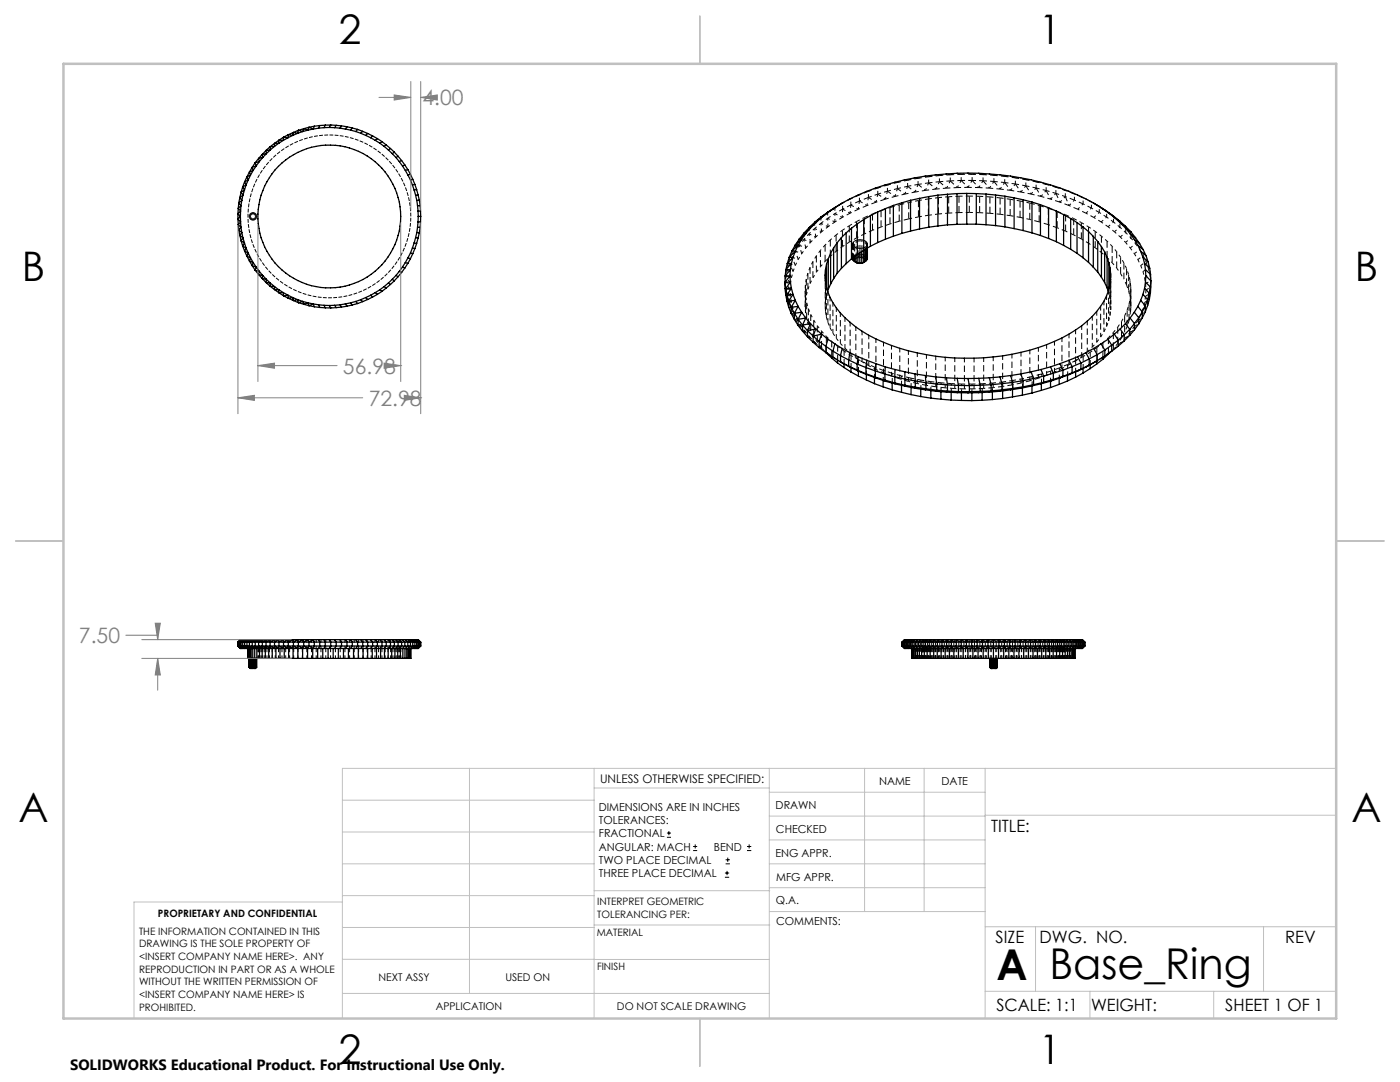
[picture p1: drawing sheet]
<svg xmlns="http://www.w3.org/2000/svg" width="279mm" height="216mm" viewBox="0 0 279 216" stroke-linecap="round" stroke-linejoin="round" font-family="sans-serif">
<defs><g id="words">
<g font-size="8.5">
<text x="198.9" y="195.5">A</text>
<text x="209.4" y="195.4">Base_Ring</text>
</g>
<g font-size="8.1">
<text x="67.6" y="8.9">2</text>
<text x="207.3" y="8.9">1</text>
<text x="4.4" y="56.1">B</text>
<text x="270.4" y="56.1">B</text>
<text x="3.7" y="164.1">A</text>
<text x="269.7" y="164.1">A</text>
<text x="67.6" y="212.4">2</text>
<text x="207.3" y="212.4">1</text>
</g>
<g font-size="4.2" fill="#808080">
<text x="84.3" y="21">4.00</text>
<text x="68.4" y="74.6">56.98</text>
<text x="73.6" y="81">72.98</text>
<text x="15.8" y="128.3">7.50</text>
</g>
<g font-size="3.4">
<text x="197.8" y="166">TITLE:</text>
<text x="198.7" y="188.1">SIZE</text>
<text x="207.5" y="188.1">DWG. NO.</text>
<text x="256.5" y="188.2">REV</text>
<text x="198.8" y="201.7">SCALE: 1:1</text>
<text x="217.7" y="201.8">WEIGHT:</text>
<text x="244.5" y="201.7">SHEET 1 OF 1</text>
</g>
<text font-size="3" x="14" y="213.5">SOLIDWORKS Educational Product. For Instructional Use Only.</text>
<text font-size="2.4" x="119.8" y="156.2">UNLESS OTHERWISE SPECIFIED:</text>
<g font-size="2.2">
<text x="119.5" y="161.8">DIMENSIONS ARE IN INCHES</text>
<text x="154.8" y="161.4">DRAWN</text>
<text x="175.4" y="156.6">NAME</text>
<text x="187.9" y="156.7">DATE</text>
<text x="119.5" y="164.4">TOLERANCES:</text>
<text x="119.5" y="167.1">FRACTIONAL</text>
<text x="154.9" y="166.3">CHECKED</text>
<text x="119.5" y="169.7">ANGULAR: MACH</text>
<text x="119.5" y="172.4">TWO PLACE DECIMAL</text>
<text x="142.5" y="169.7">BEND</text>
<text x="154.8" y="170.9">ENG APPR.</text>
<text x="119.5" y="175">THREE PLACE DECIMAL</text>
<text x="154.9" y="175.7">MFG APPR.</text>
<text x="154.9" y="180.4">Q.A.</text>
<text x="154.9" y="184.6">COMMENTS:</text>
</g>
<g font-size="2.1">
<text x="75.5" y="195.7">NEXT ASSY</text>
<text x="100.9" y="195.7">USED ON</text>
<text x="86.9" y="201.5">APPLICATION</text>
<text x="123.1" y="201.6">DO NOT SCALE DRAWING</text>
</g>
<g font-size="2">
<text x="31.5" y="182.9">PROPRIETARY AND CONFIDENTIAL</text>
<text x="119.2" y="180.6">INTERPRET GEOMETRIC</text>
<text x="119.2" y="183.1">TOLERANCING PER:</text>
<text x="27.8" y="186.5">THE INFORMATION CONTAINED IN THIS</text>
<text x="27.8" y="189">DRAWING IS THE SOLE PROPERTY OF</text>
<text x="27.8" y="191.6">&lt;INSERT COMPANY NAME HERE&gt;. ANY</text>
<text x="119.1" y="186.7">MATERIAL</text>
<text x="27.8" y="194.1">REPRODUCTION IN PART OR AS A WHOLE</text>
<text x="27.8" y="196.6">WITHOUT THE WRITTEN PERMISSION OF</text>
<text x="119.1" y="193.5">FINISH</text>
<text x="27.8" y="199.1">&lt;INSERT COMPANY NAME HERE&gt; IS</text>
<text x="27.8" y="201.7">PROHIBITED.</text>
</g>
</g></defs>
<g fill="none" stroke="#000" stroke-width=".2" stroke-dasharray="1.3 .6" stroke-dashoffset=".7" stroke-linecap="butt">
<path d="M187.5 35l1.4-.3M189.6 34.9l1.4-.3M191.8 34.8l1.4-.3M194 34.8l1.3-.2M157.5 52.5l-.4 1.3M158.1 51.3l-.6 1.2M158.1 51.3l1.2 .5M158.7 53l.6-1.2M158.7 50.1l-.6 1.2M158.7 50.1l1.3 .5M159.3 51.8l.7-1.2M159.5 48.9l-.8 1.2"/>
<path d="M159.5 48.9l1.3 .6M160 50.6l.8-1.1M160.4 47.8l-.9 1.1M160.4 47.8l1.4 .6M160.8 49.5l1-1.1M161.4 46.7l1.4 .6M162.2 55.4l.7-1.1M162.9 51l-.7 1.2M162.9 54.3l.8-1.1M163.7 50l-.8 1M163.7 53.2l1-1M164.7 48.9l-1 1.1"/>
<path d="M164.7 52.2l1-1.1M164.8 56.2v3.7M165 57.3v1.5M165.7 47.9l-1 1M170.9 50.9v-1.5M170.9 47.9v1.5M172.4 47.9v1.5M216.7 42.5l1.1-1M218.3 43.4l1.1-1M219.8 44.3l1.1-1M220.9 51.4l1.1 1M221.1 45.2l1.1-.9"/>
<path d="M222 52.4l.9 1.1M222 49.2l-1.1-1.1M222.4 46.2l1.1-.9M222.9 53.5l.7 1.1M222.9 50.2l-.9-1M223.6 47.3l1.1-.9M223.6 54.6l.7 1.1M223.6 51.3l-.7-1.1M224.3 52.5l-.7-1.2M224.6 48.4l1 1.1M224.6 48.4l1.1-.9M225.6 49.5l.8 1.1"/>
<path d="M225.6 49.5l1-.9M225.7 47.5l.9 1.1M226.4 50.6l.7 1.2M226.4 50.6l1.1-.8M226.6 48.6l.9 1.2M227.1 51.8l.6 1.2M227.1 51.8l1-.8M227.5 49.8l.6 1.2M228.1 51l.6 1.2M228.7 52.2l.5 1.3M159.3 64l-.6-1.2M160 65.2l-.7-1.2"/>
<path d="M160.8 66.3l-.8-1.1M161.8 67.4l-1-1.1M162.4 63.9l.7 1.1M163.1 65l.9 1.1M163.1 68.3l-.7-1.2M164 66.1l.9 1M164 69.3l-.9-1M164.9 70.4l-.9-1.1M164.9 67.1l1.1 1.1M167.7 68.5l.9 1M168.6 69.5l1.1 .9M169.7 70.4l1.1 .9"/>
<path d="M214.7 72l1.2-.9M215.9 71.1l1.1-.9M217 70.2l1-.9M218 69.3l.9-1M220.1 68.4l1.1-1M221.2 67.4l1-1.1M222.2 66.3l.9-1M223.1 68.5l-.9 1.1M223.1 65.3l.7-1.1M223.8 67.4l-.7 1.1M225.6 66.3l-1 1.1M226.4 65.2l-.8 1.1"/>
<path d="M227.1 64l-.7 1.2M227.7 62.8l-.6 1.2M51.5 131.4v-3.8M51.6 131.4v-3.8M51.7 127.6v3.8M51.9 127.6v3.8M52.1 127.6v3.8M52.5 127.6v3.8M52.8 127.6v3.8M53.3 127.6v3.8M53.8 127.6v3.8M54.3 127.6v3.8"/>
<path d="M54.9 127.6v3.8M55.6 131.4v-3.8M56.3 131.4v-3.8M57 131.4v-3.8M57.8 131.4v-3.8M58.6 131.4v-3.8M59.5 131.4v-3.8M60.3 131.4v-3.8M61.2 131.4v-3.8M62.2 131.4v-3.8M63.1 131.4v-3.8M64.1 131.4v-3.8"/>
<path d="M65 131.4v-3.8M66 131.4v-3.8M66.9 131.4v-3.8M67.9 131.4v-3.8M68.8 131.4v-3.8M69.8 131.4v-3.8M70.7 131.4v-3.8M71.6 131.4v-3.8M72.4 131.4v-3.8M73.3 131.4v-3.8M74.1 131.4v-3.8M74.8 131.4v-3.8"/>
<path d="M75.6 131.4v-3.8M76.2 131.4v-3.8M76.9 131.4v-3.8M77.4 131.4v-3.8M78 131.4v-3.8M78.4 131.4v-3.8M78.8 131.4v-3.8M79.2 131.4v-3.8M79.5 131.4v-3.8M79.7 131.4v-3.8M79.9 131.4v-3.8M80 131.4v-3.8"/>
<path d="M184 131.4v-3.8M184.1 131.4v-3.8M184.2 131.4v-3.8M184.3 131.4v-3.8M184.4 131.4v-3.8M184.5 131.4v-3.8M184.6 131.4v-3.8M184.8 131.4v-3.8M184.9 131.4v-3.8M185.1 131.4v-3.8M185.3 131.4v-3.8M185.5 131.4v-3.8"/>
<path d="M185.7 131.4v-3.8M185.9 131.4v-3.8M186.2 131.4v-3.8M186.4 131.4v-3.8M186.7 131.4v-3.8M187 131.4v-3.8M187.3 131.4v-3.8M187.6 131.4v-3.8M187.9 131.4v-3.8M188.3 131.4v-3.8M188.6 131.4v-3.8M189 127.6v3.8"/>
<path d="M189.4 131.4v-3.8M189.7 127.6v3.8M190.1 131.4v-3.8M190.5 127.6v3.8M190.9 131.4v-3.8M191.4 127.6v3.8M191.8 131.4v-3.8M192.2 127.6v3.8M192.7 131.4v-3.8M193.1 127.6v3.8M193.6 131.4v-3.8M194 127.6v3.8"/>
<path d="M194.5 131.4v-3.8M194.9 127.6v3.8M195.4 131.4v-3.8M195.9 127.6v3.8M196.4 131.4v-3.8M196.8 131.4v-3.8M197.3 131.4v-3.8M197.8 131.4v-3.8M198.8 127.6v3.8M199.2 127.6v3.8M199.7 131.4v-3.8M200.2 127.6v3.8"/>
<path d="M200.7 127.6v3.8M201.1 127.6v3.8M201.6 127.6v3.8M202.1 127.6v3.8M202.5 127.6v3.8M203 127.6v3.8M203.5 127.6v3.8M203.9 127.6v3.8M204.3 127.6v3.8M204.8 127.6v3.8M205.2 127.6v3.8M205.6 127.6v3.8"/>
<path d="M206 127.6v3.8M206.4 127.6v3.8M206.8 127.6v3.8M207.2 127.6v3.8M207.6 127.6v3.8M207.9 127.6v3.8M208.3 127.6v3.8M208.6 127.6v3.8M208.9 127.6v3.8M209.2 127.6v3.8M209.5 127.6v3.8M209.8 127.6v3.8"/>
<path d="M210.1 127.6v3.8M210.4 127.6v3.8M210.6 127.6v3.8M210.9 127.6v3.8M211.1 127.6v3.8M211.3 127.6v3.8M211.5 127.6v3.8M211.6 127.6v3.8M211.8 127.6v3.8M211.9 127.6v3.8M212.1 127.6v3.8M212.2 127.6v3.8"/>
<path d="M212.3 127.6v3.8M212.4 127.6v3.8M212.5 127.6v3.8"/>
</g>
<g fill="none" stroke="#000" stroke-width=".25">
<path d="M47.9 39.4l.4 .6M47.9 39.4l-.2 1.1M48.1 38.3l.4 .6M48.1 38.3l-.2 1.1M48.4 37.3l.4 .6-.7 .4M48.4 37.3l-.3 1M48.5 38.9l-.6 .5M48.5 38.9l-.2 1.1M48.8 36.3l.3 .6M48.8 36.3l-.4 1M49.1 36.9l-.7 .4M49.1 36.9l-.6 2"/>
<path d="M49.3 35.3l.2 .6M49.3 35.3l-.5 1M49.5 35.9l-.7 .4M49.5 35.9l-.4 1M49.8 34.3l.2 .7M49.8 34.3l-.5 1M50 35l-.7 .3M50 35l-.5 .9M50.3 33.4l.2 .6M50.3 33.4l-.5 .9M50.5 34l-.7 .3M50.5 34l-.5 1"/>
<path d="M50.9 32.5l.2 .6M50.9 32.5l-.6 .9M51.1 33.1l-.8 .3M51.1 33.1l-.6 .9M51.6 31.6l.2 .6M51.6 31.6l-.7 .9M51.8 32.2l-.9 .3M51.8 32.2l-.7 .9M52.4 30.8v.6M52.4 30.8l-.8 .8M52.4 31.4l-.8 .2M52.4 31.4l-.6 .8"/>
<path d="M53.1 30l.1 .7M53.1 30l-.7 .8M53.2 30.7l-.8 .1M53.2 30.7l-.8 .7M53.9 29.3v.6M53.9 29.3l-.8 .7M53.9 29.9l-.8 .1M53.9 29.9l-.7 .8M54.8 28.6v.6M54.8 29.2l-.9 .1M54.8 28.6l-.9 .7M54.8 29.2l-.9 .7"/>
<path d="M55.6 28.6h-.8M55.6 28.6l-.8 .6M55.7 28h.9M55.7 28l-.1 .6M55.7 28l-.9 .6M56.6 28l-1 .6M56.6 27.4l.9 .1M56.6 27.4v.6M56.6 27.4l-.9 .6M57.5 27.5l-.9 .5M57.5 26.9v.6M57.5 26.9l-.9 .5"/>
<path d="M57.5 26.9l.9 .1M58.4 27l-.9 .5M58.6 26.4l.8 .2M58.6 26.4l-.2 .6M58.6 26.4l-1.1 .5M59.4 26.6l-1 .4M59.5 26l.9 .2M59.5 26l-.1 .6M59.5 26l-.9 .4M60.4 26.2l-1 .4M60.6 25.7l-.2 .5M60.6 25.7l.9 .3"/>
<path d="M60.6 25.7l-1.1 .3M61.5 26l-1.1 .2M61.7 25.4l.8 .4M61.7 25.4l-.2 .6M61.7 25.4l-1.1 .3M62.5 25.8l-1 .2M62.7 25.2l-.2 .6M62.7 25.2l-1 .2M63.6 25.6l-1.1 .2M63.8 25l-.2 .6M63.8 25l-1.1 .2M64.7 25.5l-1.1 .1"/>
<path d="M64.9 25l-.2 .5M64.9 25h-1.1M65.7 25.4l-1 .1M65.7 25.4l1.1 .1M66 24.9l-.3 .5M66 24.9l-1.1 .1M66 24.9l1.1 .1M66.8 25.5l1.1 .1M67.1 25l1.1 .1M67.1 25l-.3 .5M67.9 25.6l1 .2M68.2 25.1l-.3 .5"/>
<path d="M68.2 25.1l1.1 .2M68.9 25.8l1.1 .2M69.3 25.3l-.4 .5M69.3 25.3l1 .2M70 26l1 .2M70.3 25.5l-.3 .5M70.3 25.5l1.1 .3M71 26.2l1 .4M71.4 25.8l-.4 .4M71.4 25.8l1 .4M72 26.6l1 .4M72.4 26.2l-.4 .4"/>
<path d="M72.4 26.2l1 .4M73 27l1 .5M73.4 26.6l-.4 .4M73.4 26.6l1 .5M74 27.5l.9 .5M74.4 27.1l-.4 .4M74.4 27.1l.9 .6M74.9 28l.9 .6M75.3 27.7l-.4 .3M75.3 27.7l.9 .6M75.8 28.6l.9 .6M76.2 28.3l-.4 .3"/>
<path d="M76.2 28.3l.9 .6M76.7 29.2l.8 .7M77.1 28.9l-.4 .3M77.1 28.9l.8 .7M77.5 29.9l.8 .8M77.9 29.6l-.4 .3M77.9 29.6l.8 .8M78.3 30.7l.7 .7M78.7 30.4l-.4 .3M78.7 30.4l.7 .8M79 31.4l.7 .8M79.4 31.2l-.4 .2"/>
<path d="M79.4 31.2l.8 .8M79.7 32.2l.6 .9M80.2 32l-.5 .2M80.2 32l.6 .9M80.3 33.1l.6 .9M80.8 32.9l-.5 .2M80.8 32.9l.6 .9M80.9 34l.5 1M81.4 33.8l-.5 .2M81.4 33.8l.5 1M81.4 35l.5 .9M81.9 34.8l-.5 .2"/>
<path d="M81.9 34.8l.5 1M81.9 35.9l.4 1M82.3 36.9l.4 1M82.4 35.8l-.5 .1M82.4 35.8l.4 1M82.7 37.9l.2 1M82.8 36.8l-.5 .1M82.8 36.8l.3 1M82.9 38.9l.3 1.1M83.1 37.8l-.4 .1M83.1 37.8l.3 1.1M83.4 38.9h-.5"/>
<path d="M83.4 38.9l.3 1M83.7 39.9l-.5 .1M83.7 39.9l.2 1.1M181.7 40v6.1M181.7 40l-1.7 .5M183.5 39.6l-1.8 .4M183.5 39.6v6.1M185.3 39.2l-1.8 .4M185.3 39.2v6.1M187.2 38.9v6.2M187.2 38.9l-1.9 .3M189.1 38.8v6.1"/>
<path d="M189.1 38.8l-1.9 .1M191 38.6l-1.9 .2M191 38.6v6.2M192.9 38.6h-1.9M192.9 38.6v6.1M192.9 38.6h1.9M194.8 38.6l2 .1M194.8 38.6v6.1M196.8 38.7l1.9 .2M196.8 38.7v6.1M198.7 38.9v6.1M198.7 38.9l1.9 .3"/>
<path d="M200.6 39.2l1.8 .3M200.6 39.2v6.1M202.4 39.5v6.1M202.4 39.5l1.8 .4M204.2 39.9v6.1M204.2 39.9l1.8 .4M47.5 42.7v1M47.5 42.7l.5 .5M47.5 43.7l.5 .6M47.5 43.7l.1 1.1M47.6 41.6l.4 .5M47.6 41.6l-.1 1.1"/>
<path d="M47.6 44.8l.5 .5M47.6 44.8l.1 1.1M47.7 40.5l.4 .6M47.7 40.5l-.1 1.1M47.7 45.9l.6 .5M47.7 45.9l.2 1.1M47.9 47l.6 .4M47.9 47l.2 1M48 43.2l-.5 .5M48 43.2v1.1M48 42.1l-.5 .6M48 42.1v1.1"/>
<path d="M48 44.3l-.4 .5M48 44.3l.1 1M48.1 41.1l-.5 .5M48.1 41.1l-.1 1M48.1 45.3l-.4 .6M48.1 45.3l.2 1.1M48.1 48l.7 .5-.4 .6M48.1 48l.3 1.1M48.3 40l-.6 .5M48.3 40l-.2 1.1M48.3 46.4l-.4 .6M48.3 46.4l.2 1"/>
<path d="M48.4 49.1l.7 .4M48.4 49.1l.4 1M48.5 47.4l-.4 .6M48.5 47.4l.6 2.1M48.8 50.1l.7 .4M48.8 50.1l.5 1M49.1 49.5l.4 1M49.1 49.5l-.3 .6M49.3 51.1l.7 .3M49.3 51.1l.5 1M49.5 50.5l.5 .9M49.5 50.5l-.2 .6"/>
<path d="M49.8 52.1l.7 .3M49.8 52.1l.5 .9M50 51.4l.5 1M50 51.4l-.2 .7M50.3 53l.8 .3M50.3 53l.6 .9M50.5 52.4l.6 .9M50.5 52.4l-.2 .6M50.9 53.9l.9 .3M50.9 53.9l.7 .9M51.1 53.3l.7 .9M51.1 53.3l-.2 .6"/>
<path d="M51.6 54.8l.8 .2M51.6 54.8l.8 .8M51.8 54.2l.6 .8M51.8 54.2l-.2 .6M52.4 55.6l.8 .1M52.4 55.6l.7 .8M52.4 55l.8 .7M52.4 55v.6M53.1 56.4l.8 .1M53.1 56.4l.8 .7M53.2 55.7l.7 .8M53.2 55.7l-.1 .7"/>
<path d="M53.9 57.1l.9 .1M53.9 57.1l.9 .7M53.9 56.5l.9 .7M53.9 56.5v.6M54.8 57.2v.6M54.8 57.2l.8 .6M54.8 57.8h.8M54.8 57.8l.9 .6M55.6 57.8l1 .6M55.6 57.8l.1 .6M55.7 58.4l.9 .6M56.6 58.4l.9 .5"/>
<path d="M56.6 58.4h-.9M56.6 58.4v.6M56.6 59l.9 .5M57.5 58.9l.9 .5M57.5 58.9l-.9 .1M57.5 58.9v.6M57.5 59.5l1.1 .5M58.4 59.4l1 .4M58.4 59.4l-.9 .1M58.4 59.4l.2 .6M58.6 60l.9 .4M59.4 59.8l1 .3"/>
<path d="M59.4 59.8l-.8 .2M59.4 59.8l.1 .6M72 59.8l-1 .3M72 59.8l.4 .4M73 59.4l-1 .4M73 59.4l.4 .4M73.4 59.8l-1 .4M74 58.9l-1 .5M74 58.9l.4 .4M74.4 59.3l-1 .5M74.9 58.4l-.9 .5M74.9 58.4l.4 .3"/>
<path d="M75.3 58.7l-.9 .6M75.8 57.8l-.9 .6M75.8 57.8l.4 .3M76.2 58.1l-.9 .6M76.7 57.2l-.9 .6M76.7 57.2l.4 .3M77.1 57.5l-.9 .6M77.5 56.5l-.8 .7M77.5 56.5l.4 .3M77.9 56.8l-.8 .7M78.3 55.7l-.8 .8M78.3 55.7l.4 .3"/>
<path d="M78.7 56l-.8 .8M79 55l-.7 .7M79 55l.4 .2M79.4 55.2l-.7 .8M79.7 54.2l-.7 .8M79.7 54.2l.5 .2M80.2 54.4l-.8 .8M80.3 53.3l-.6 .9M80.3 53.3l.5 .2M80.8 53.5l-.6 .9M80.9 52.4l-.6 .9M80.9 52.4l.5 .2"/>
<path d="M81.4 52.6l-.6 .9M81.4 51.4l-.5 1M81.4 51.4l.5 .2M81.9 50.5l-.5 .9M81.9 50.5l.5 .1M81.9 51.6l-.5 1M82.3 49.5l.5 .1M82.3 49.5l-.4 1M82.4 50.6l-.5 1M82.7 48.5l.4 .1M82.7 48.5l-.4 1M82.8 49.6l-.4 1"/>
<path d="M82.9 47.4l.5 .1M82.9 47.4l-.2 1.1M83.1 48.6l-.3 1M83.2 40l.1 1.1M83.2 46.4l.5 .1M83.2 46.4l-.3 1M83.3 41.1l.1 1M83.3 45.3l.6 .1M83.3 45.3l-.1 1.1M83.4 42.1h.5M83.4 42.1l.1 1.1M83.4 44.3h.5"/>
<path d="M83.4 44.3l-.1 1M83.4 47.5l-.3 1.1M83.5 43.2h.5M83.5 43.2l-.1 1.1M83.7 46.5l-.3 1M83.9 41l-.6 .1M83.9 41v1.1M83.9 45.4l-.2 1.1M83.9 42.1l.1 1.1M83.9 44.3v1.1M84 43.2l-.1 1.1M156.7 56.3l.1 1.3"/>
<path d="M156.7 56.3l.1 2.5M156.7 55.1v1.2M156.8 57.6l.3 1.2M156.8 57.6v1.2M156.8 58.8l.3 1.3M156.8 53.8h.9M156.8 53.8l-.1 1.3M157.1 58.8l.3 1.3M157.1 58.8v1.3M157.1 52.6h.8M157.1 52.6l-.3 1.2M157.5 51.3l.8 .1"/>
<path d="M157.5 51.3l-.4 1.3M157.7 55v1.3M157.7 55l-1 1.3M157.7 55l-1 .1M157.7 56.3l.2 1.2M157.7 56.3l-.9 1.3M157.7 53.8v1.2M157.7 56.3h-1M157.7 53.8l-1 1.3M157.9 57.5l.4 1.2M157.9 57.5l-.8 1.3M157.9 57.5l-1.1 .1"/>
<path d="M157.9 52.6l-.2 1.2M157.9 52.6l-1.1 1.2M158 50.1h.7M158 50.1l-.5 1.2M158.3 58.7l.4 1.2M158.3 58.7l-.9 1.4M158.3 58.7l-1.2 .1M158.3 51.4l-.4 1.2M158.3 51.4l-1.2 1.2M158.7 59.9l.6 1.2M158.7 59.9l-.8 1.4M158.7 59.9l-1.3 .2"/>
<path d="M158.7 50.1l-.4 1.3M158.7 50.1l-1.2 1.2M158.7 48.9h.6M158.7 48.9l-.7 1.2M159.3 48.9l-.6 1.2M159.3 48.9l-1.3 1.2M159.5 47.7l.5 .1M159.5 47.7l-.8 1.2M160 47.8l-.7 1.1M160 47.8l-1.3 1.1M160.4 46.6h.4M160.4 46.6l-.9 1.1"/>
<path d="M160.8 46.6l-.8 1.2M160.8 46.6l-1.3 1.1M161.4 45.5h.3M161.4 45.5l-1 1.1M161.7 45.5l-.9 1.1M161.7 45.5l-1.3 1.1M162.6 44.4h.2M162.6 44.4l-1.2 1.1M162.8 44.4l-1.1 1.1M162.8 44.4l-1.4 1.1M163.8 43.4h.2M163.8 43.4l-1.2 1"/>
<path d="M164 43.4l-1.2 1M164 43.4l-1.4 1M164.7 53.8v2.4M165 52.7l-.3 1.1M165 52.7v4.7M165.2 42.4h.1M165.2 42.4l-1.4 1M165.2 42.4l-1.2 1M165.3 51.6l-.3 1.1M165.3 51.6v6.1M165.3 57.7l-.1 .4M165.8 50.5l-.5 1.1"/>
<path d="M165.8 50.5v6.2M165.8 56.7l-.5 1M166.4 49.5l-.6 1M166.4 49.5v6.1M166.4 55.6l-.6 1.1M166.6 41.4l-1.4 1M167.1 48.4l-.7 1.1M167.1 48.4v6.1M167.1 54.5l-.7 1.1M167.9 47.4l-.8 1M167.9 47.4v6.2M167.9 53.6l-.8 .9"/>
<path d="M168.1 40.5l-2.9 1.9M168.1 40.5a52.9 52.9 0 0 1 29.3-5.8 50.1 50.1 0 0 1 20.9 5.8M168.1 40.5l-1.5 .9M168.9 46.5l-1 .9M168.9 46.5v6.1M168.9 52.6l-1 1M169.9 45.5l-1 1M169.9 45.5v6.1M169.9 51.6l-1 1M170.1 51.5v.3M170.1 51.8l.2 .2M170.3 52l.2 .2"/>
<path d="M170.3 51.4v.6M170.5 51.2v1M170.5 52.2l.4 .1M170.5 52.2l.6 .3M170.9 50.9v1.4M170.9 52.3l.3 .1M170.9 52.3l.2 .2M171.1 44.7v6.1M171.1 50.8l-1.2 .8M171.1 44.7l-1.2 .8M171.1 52.5l.5 .1M171.2 52.4h.8"/>
<path d="M171.2 50.7v1.7M171.2 52.4l.1 .1M171.6 50.4v2.2M171.9 52.5l-.3 .1M172 50.2v2.2M172 52.4l-.1 .1M172.1 52.5h-.2M172.4 43.8l-1.3 .9M172.4 43.8v8.5M172.4 52.3l-.4 .1M172.4 52.3l-.3 .2M172.6 52.2l-.2 .1"/>
<path d="M172.6 49.7v2.5M172.6 52.2l-.5 .3M172.9 49.6v2.4M172.9 52l-.3 .2M173 51.8l-.1 .2M173 49.5v2.3M173.1 49.5l-.1 2.3M173.7 49.1l-2.6 1.7M173.7 43l-1.3 .8M173.7 43v6.1M175.2 42.3v6.1M175.2 48.4l-1.5 .7"/>
<path d="M175.2 42.3l-1.5 .7M176.7 41.6v6.1M176.7 47.7l-1.5 .7M176.7 41.6l-1.5 .7M178.3 41l-1.6 .6M178.3 41v6.1M178.3 47.1l-1.6 .6M180 40.5l-1.7 .5M180 40.5v6.1M180 46.6l-1.7 .5M181.7 46.1l-1.7 .5M183.5 45.7l-1.8 .4"/>
<path d="M185.3 45.3l-1.8 .4M187.2 45.1l-1.9 .2M189.1 44.9l-1.9 .2M191 44.8l-1.9 .1M192.9 44.7l-1.9 .1M192.9 44.7h1.9M194.8 44.7l2 .1M196.8 44.8l1.9 .2M198.7 45l1.9 .3M200.6 45.3l1.8 .3M202.4 45.6l1.8 .4M204.2 46l1.8 .5"/>
<path d="M206 40.3v6.2M206 40.3l1.6 .6M206 46.5l1.6 .5M207.6 40.9l1.7 .6M207.6 40.9v6.1M207.6 47l1.7 .6M209.3 47.6l1.5 .6M209.3 41.5l1.5 .6M209.3 41.5v6.1M210.8 42.1l1.5 .7M210.8 42.1v6.1M210.8 48.2l1.5 .8"/>
<path d="M212.3 49l1.4 .7M212.3 42.8l1.4 .8M212.3 42.8v6.2M213.7 49.7l1.2 .9M213.7 43.6l1.2 .8M213.7 43.6v6.1M214.9 50.6l1.2 .8M214.9 44.4l1.2 .9M214.9 44.4v6.2M216.1 45.3v6.1M216.1 45.3l1.1 .9M216.1 51.4l1.1 1"/>
<path d="M217.2 46.2l1 1M217.2 52.4l1 .9M217.2 46.2v6.2M218.2 47.2l.9 1M218.2 53.3l.9 1M218.2 47.2v6.1M218.3 40.5l1.4 1M218.3 40.5l2.5 1.6M219.1 48.2l.7 1M219.1 54.3l.7 1M219.1 48.2v6.1M219.7 41.5l1.4 .9"/>
<path d="M219.7 41.5l1.1 .6M219.8 49.2l.7 1M219.8 49.2v6.1M219.8 55.3l.7 1.1M220.5 50.2l.4 1.1M220.5 56.4l.4 1M220.5 50.2v6.2M220.8 42.1l1.4 1M220.9 51.3l.4 1.1M220.9 57.4l.3 .7M220.9 51.3v6.1M221.1 42.4l1.3 1"/>
<path d="M221.1 42.4l1.1 .7M221.3 52.4l.2 1.1M221.3 52.4v5.2M221.5 53.5a11 11 0 0 1-3.5 9.6 28.8 28.8 0 0 1-14.3 7.2 45 45 0 0 1-30.3-3.4 17.3 17.3 0 0 1-8.2-8.7 9.4 9.4 0 0 1-.5-4.4M221.5 53.5v3M222.2 43.1l1.3 1M222.4 43.4l1.2 1M222.4 43.4l1.1 .7M223.5 44.1l1.1 1.1M223.6 44.4l1 1.1M223.6 44.4l1 .8M224.6 45.5l.9 1.1"/>
<path d="M224.6 45.5l1.1 .8M224.6 45.2l1.1 1.1M225.5 46.6l.9 1.2M225.5 46.6l1.1 .8M225.7 46.3l.9 1.1M226.4 47.8l.7 1.1M226.4 47.8l1 .8M226.6 47.4l.8 1.2M227.1 48.9l.5 1.2M227.1 48.9l1 .9M227.4 48.6l.7 1.2M227.6 59.9l-.5 1.2"/>
<path d="M227.6 59.9l1 1.1M227.6 50.1l.5 1.3M227.6 50.1l1.1 .9M228.1 58.7l-.5 1.2M228.1 58.7l.9 1.1M228.1 51.4l.3 1.2M228.1 51.4l1 .8M228.1 49.8l.6 1.2M228.4 57.5l-.3 1.2M228.4 57.5l1 1M228.4 52.6l.2 1.2M228.4 52.6l1 .9"/>
<path d="M228.6 56.3l-.2 1.2M228.6 56.3l1 1M228.6 53.8l.1 1.2M228.6 53.8l1 1M228.7 55l-.1 1.3M228.7 55l1 1M228.7 51l.4 1.2M229 59.8l-.4 1.2M229 59.8v1.2M229.1 52.2l.3 1.3M229.4 58.5l-.4 1.3M229.4 58.5v1.3"/>
<path d="M229.4 59.8l-.4 1.2M229.4 53.5l.2 1.3M229.6 57.3l-.2 1.2M229.6 57.3v1.2M229.6 58.5l-.2 1.3M229.6 54.8l.1 1.2M229.7 56l-.1 1.3M229.7 56l-.1 2.5M59.5 60.4l1.1 .3M60.4 60.1l1.1 .3M60.4 60.1l-.9 .3M60.4 60.1l.2 .6"/>
<path d="M60.6 60.7l1.1 .3M61.5 60.4l1 .2M61.5 60.4l-.9 .3M61.5 60.4l.2 .6M61.7 61l1 .2M62.5 60.6l1.1 .2M62.5 60.6l-.8 .4M62.5 60.6l.2 .6M62.7 61.2l1.1 .1M63.6 60.8l1.1 .1M63.6 60.8l.2 .5M63.8 61.3l1.1 .1"/>
<path d="M64.7 60.9l1 .1M64.7 60.9l.2 .5M64.9 61.4l1.1 .1M65.7 61l.3 .5M66.8 60.9l-1.1 .1M66.8 60.9l.3 .5M67.1 61.4l-1.1 .1M67.9 60.8l-1.1 .1M67.9 60.8l.3 .5M68.2 61.3l-1.1 .1M68.9 60.6l-1 .2M68.9 60.6l.4 .5"/>
<path d="M69.3 61.1l-1.1 .2M70 60.4l-1.1 .2M70 60.4l.3 .5M70.3 60.9l-1 .2M71 60.1l-1 .3M71 60.1l.4 .5M71.4 60.6l-1.1 .3M72.4 60.2l-1 .4M157.1 60.1l.3 1.2M157.4 60.1l.5 1.2M157.4 61.3l.5 1.2M157.4 60.1v1.2"/>
<path d="M157.9 61.3l.6 1.2M157.9 61.3v1.2M157.9 62.5l.6 1.2M158.5 62.5l.8 1.2M158.5 63.7l.8 1.2M158.5 62.5v1.2M159.3 63.7l.9 1.2M159.3 63.7v1.2M159.3 64.9l.9 1.2M159.3 61.1l.7 1.2M159.3 61.1l-.8 1.4M159.3 61.1l-1.4 .2"/>
<path d="M160 62.3l.8 1.2M160 62.3l-.7 1.4M160 62.3l-1.5 .2M160.2 64.9l.9 1.1M160.2 64.9v1.2M160.2 66.1l.9 1.1M160.8 63.5l.9 1.1M160.8 63.5l-.6 1.4M160.8 63.5l-1.5 .2M161.1 66l1.2 1.1M161.1 67.2l1.2 1.1M161.1 66v1.2"/>
<path d="M161.7 64.6l1.1 1.1M161.7 64.6l-.6 1.4M161.7 64.6l-1.5 .3M162.3 67.1l1.2 1M162.3 68.3l1.2 1.1M162.3 67.1v1.2M162.8 65.7l1.2 1M162.8 65.7l-.5 1.4M162.8 65.7l-1.7 .3M163.5 68.1l1.3 1M163.5 68.1v1.3M163.5 69.4l1.3 .9"/>
<path d="M164 66.7l1.2 1M164 66.7l-.5 1.4M164 66.7l-1.7 .4M164.8 69.1l1.4 1M164.8 70.3l1.4 1M164.8 69.1v1.2M164.9 70.4h.1M164.9 70.4l1.1 1M165.2 67.7l1.4 .9M165.2 67.7l-.4 1.4M166 71.1v.3M166 71.4l1.1 1"/>
<path d="M166.2 70.1l1.5 .9M166.2 70.1v1.2M166.2 71.3l1.5 .9M166.6 68.6l1.5 .9M166.6 68.6l-.4 1.5M167.1 72.4l1.4 .9M167.1 71.9v.5M167.7 71l1.7 .8M167.7 72.2l1.7 .9M167.7 71v1.2M167.7 72.2l1.9 1M168.1 69.5l1.5 .9"/>
<path d="M168.1 69.5l-.4 1.5M168.5 72.6v.7M168.5 73.3l1.3 .9M169.4 71.8l1.7 .8M169.4 73.1l1.7 .7M169.4 71.8v1.3M169.4 73.1l.2 .1M169.6 70.4l1.7 .8M169.6 70.4l-.2 1.4M169.6 73.2l1.7 .8M169.8 73.3v.9M169.8 74.2l1.5 .8"/>
<path d="M171.1 72.6l1.7 .7M171.1 72.6v1.2M171.1 73.8l1.7 .8M171.1 73.8l.2 .2M171.3 71.2l1.7 .7M171.3 71.2l-.2 1.4M171.3 74l1.7 .8M171.3 74v1M171.3 75l1.6 .8M172.8 73.3l1.9 .7M172.8 73.3v1.3M172.8 74.6l1.9 .6"/>
<path d="M172.8 74.6l.2 .2M172.9 74.7v1.1M172.9 75.8l1.6 .8M173 71.9l1.8 .7M173 71.9l-.2 1.4M173 74.8l1.8 .6M174.5 75.4v1.2M174.5 76.6l1.7 .6M174.7 74l1.9 .6M174.7 74v1.2M174.7 75.2l1.9 .6M174.7 75.2l.1 .2"/>
<path d="M174.8 72.6l1.9 .6M174.8 72.6l-.1 1.4M174.8 75.4l1.9 .7M176.2 77.2l1.8 .6M176.2 75.9v1.3M176.6 74.6l2 .6M176.6 74.6v1.2M176.6 75.8l2 .6M176.6 75.8l.1 .3M176.7 73.2l1.9 .5M176.7 73.2l-.1 1.4M176.7 76.1l1.9 .5"/>
<path d="M178 76.4v1.4M178 77.8l1.9 .5M178.6 75.2l4.1 .8M178.6 76.4l4.1 .9M178.6 75.2v1.2M178.6 76.4v.2M178.6 73.7l2 .5M178.6 73.7v1.5M178.6 76.6l2 .4M179.9 76.9v1.4M179.9 78.3l1.9 .4M180.6 74.2v2.8"/>
<path d="M180.6 74.2l2 .4M180.6 77l2 .5M181.8 78.7l2 .4M181.8 77.3v1.4M182.6 74.6l2.1 .3M182.6 74.6l.1 1.4M182.6 77.5l2.1 .3M182.7 76l2.1 .4M182.7 77.3l2.1 .3M182.7 76v1.3M182.7 77.3l-.1 .2M183.8 79.1l2 .3"/>
<path d="M183.8 77.6v1.5M184.7 74.9l.1 1.5M184.7 74.9l2.1 .3M184.7 77.8l2.1 .3M184.8 76.4l2.1 .2M184.8 77.6l2.1 .3M184.8 76.4v1.2M184.8 77.6l-.1 .2M185.8 77.9v1.5M185.8 79.4l2 .3M186.8 75.2l.1 1.4M186.8 75.2l2.1 .2"/>
<path d="M186.8 78.1l2.1 .1M186.9 76.6l2.2 .2M186.9 76.6v1.3M186.9 77.9l2.2 .1M186.9 77.9l-.1 .2M187.8 78.1v1.6M187.8 79.7l2 .1M188.9 75.4l.2 1.4M188.9 75.4l2.1 .1M188.9 78.2l2.1 .2M189.1 76.8l2.2 .1M189.1 76.8v1.2"/>
<path d="M189.1 78l2.2 .1M189.1 78l-.2 .2M189.8 78.3v1.5M189.8 79.8l2.1 .1M191 75.5l.3 1.4M191 75.5h2.2M191 78.4h2.2M191.3 76.9v1.2M191.3 76.9h2.2M191.3 78.1h2.2M191.3 78.1l-.3 .3M191.9 79.9h2.1"/>
<path d="M191.9 78.4v1.5M193.2 75.5l.3 1.4M193.5 76.9v1.2M193.5 78.1l-.3 .3M194 78.4v1.5M195.3 75.5l.3 1.4M195.3 75.5h-2.1M195.3 78.4h-2.1M195.6 76.9h-2.1M195.6 76.9v1.2M195.6 78.1h-2.1M195.6 78.1l-.3 .3"/>
<path d="M196 78.3v1.6M196 79.9h-2M197.4 75.4l.4 1.4M197.4 75.4l-2.1 .1M197.4 78.2l-2.1 .2M197.8 76.8l-2.2 .1M197.8 76.8v1.2M197.8 78l-2.2 .1M197.8 78l-.4 .2M198 78.2v1.5M198 79.7l-2 .2M199.6 75.2l.4 1.4"/>
<path d="M199.6 75.2l-2.2 .2M199.6 78.1l-2.2 .1M200 76.6l-2.2 .2M200 76.6v1.2M200 77.8l-2.2 .2M200 77.8l-.4 .3M200.1 78v1.5M200.1 79.5l-2.1 .2M201.7 74.9l.4 1.4M201.7 74.9l-2.1 .3M201.7 77.8l-2.1 .3M202.1 77.7v1.5"/>
<path d="M202.1 79.2l-2 .3M202.1 76.3l-2.1 .3M202.1 76.3v1.2M202.1 77.5l-2.1 .3M202.1 77.5l-.4 .3M203.7 74.6l.5 1.4M203.7 74.6l-2 .3M203.7 77.5l-2 .3M204 77.4v1.4M204 78.8l-1.9 .4M204.2 76l-2.1 .3M204.2 76v1.2"/>
<path d="M204.2 77.2l-2.1 .3M204.2 77.2l-.5 .3M205.8 74.2l.5 1.3M205.8 74.2l-2.1 .4M205.8 77l-2.1 .5M206 77v1.4M206 78.4l-2 .4M206.3 75.5l-2.1 .5M206.3 75.5v1.3M206.3 76.8l-2.1 .4M206.3 76.8l-.5 .2M207.8 73.7l.5 1.3"/>
<path d="M207.8 73.7l-2 .5M207.8 76.6l-2 .4M207.8 76.6v1.3M207.8 77.9l-1.8 .5M208.3 75l-2 .5M208.3 75v1.3M208.3 76.3l-2 .5M208.3 76.3l-.5 .3M209.7 73.2l.5 1.3M209.7 73.2l-1.9 .5M209.7 76.1l-1.9 .5M209.7 76.1v1.2"/>
<path d="M209.7 77.3l-1.9 .6M210.2 74.5v1.2M210.2 74.5l-1.9 .5M210.2 75.7l-1.9 .6M210.2 75.7l-.5 .4M211.4 75.5v1.2M211.4 76.7l-1.7 .6M211.5 72.6l.6 1.3M211.5 72.6l-1.8 .6M211.5 75.4l-1.8 .7M212.1 73.9l-1.9 .6M212.1 73.9v1.2"/>
<path d="M212.1 75.1l-1.9 .6M212.1 75.1l-.6 .3M213 74.9v1.1M213 76l-1.6 .7M213.3 71.9l.7 1.3M213.3 71.9l-1.8 .7M213.3 74.8l-1.8 .6M214 73.2l-1.9 .7M214 73.2v1.2M214 74.4l-1.9 .7M214 74.4l-.7 .4M214.7 74.2v1"/>
<path d="M214.7 75.2l-1.7 .8M215.1 71.2l.6 1.2M215.1 71.2l-1.8 .7M215.1 74l-1.8 .8M215.7 72.4l-1.7 .8M215.7 72.4v1.3M215.7 73.7l-1.7 .7M215.7 73.7l-.6 .3M216.1 73.5v.9M216.1 74.4l-1.4 .8M216.7 70.4l.7 1.2M216.7 70.4l-1.6 .8"/>
<path d="M216.7 73.2l-1.6 .8M217.4 71.6l-1.7 .8M217.4 71.6v1.2M217.4 72.8l-1.7 .9M217.4 72.8l-.7 .4M217.6 72.8v.8M217.6 73.6l-1.5 .8M218.3 69.5l.7 1.3M218.3 69.5l-1.6 .9M218.9 72v.6M218.9 72.6l-1.3 1M219 70.8l-1.6 .8"/>
<path d="M219 70.8v1.2M219 72l-1.6 .8M219 72l-2.3 1.2M219.7 68.6l-1.4 .9M219.7 68.6l.8 1.2M220.1 71.3v.4M220.1 71.7l-1.2 .9M220.5 69.8l-1.5 1M220.5 69.8v1.2M220.5 71l-1.5 1M221.1 67.7l-1.4 .9M221.1 67.7l.8 1.2"/>
<path d="M221.2 70.6v.1M221.2 70.7l-1.1 1M221.5 70.4l-.3 .3M221.9 68.9l-1.4 .9M221.9 68.9v1.2M221.9 70.1l-1.4 .9M222.4 66.7l-1.3 1M222.4 66.7l.8 1.2M223.2 67.9l-1.3 1M223.2 67.9v1.2M223.2 69.1l-1.3 1M223.6 65.7l-1.2 1"/>
<path d="M223.6 65.7l.8 1.1M224.4 66.8l-1.2 1.1M224.4 66.8v1.2M224.4 68l-1.2 1.1M224.6 64.6l-1 1.1M224.6 64.6l.9 1.1M225.5 65.7l-1.1 1.1M225.5 65.7v1.2M225.5 66.9l-1.1 1.1M225.5 63.5l-.9 1.1M225.5 63.5l.9 1.1M226.4 62.3l-.9 1.2"/>
<path d="M226.4 62.3l.9 1.1M226.4 64.6l-.9 1.1M226.4 64.6v1.2M226.4 65.8l-.9 1.1M227.1 61.1l-.7 1.2M227.1 61.1l.9 1.1M227.3 63.4l-.9 1.2M227.3 63.4v1.2M227.3 64.6l-.9 1.2M228 62.2l-.7 1.2M228 62.2v1.2M228 63.4l-.7 1.2"/>
<path d="M228.6 61l-.6 1.2M228.6 61v1.2M228.6 62.2l-.6 1.2M229 61l-.4 1.2M47.5 128.1h36.5M47.5 128.9h36.5M47.5 128.9l.5 .5M47.5 128.1v.8M47.6 128.1l.5-.5-.4 .5M47.6 128.9l.5 .5-.4-.5M47.6 128.1v.8M47.6 128.9l.4 .5"/>
<path d="M47.7 128.9l.6 .5-.4-.5M47.7 128.1l.6-.5-.4 .5M47.7 128.1v.8M47.9 128.1l.6-.5-.4 .5M47.9 128.9l.6 .5-.4-.5M47.9 128.1v.8M48 127.6h35.5l.5 .5M48 127.6l-.4 .5M48 127.6l-.5 .5M48.1 128.1l.7-.5-.4 .5M48.1 128.9l.7 .5-.4-.5M48.1 128.1v.8"/>
<path d="M48.4 128.1l.7-.5-.3 .5M48.4 128.9l.7 .5-.3-.5M48.4 128.1v.8M48.8 128.1l.7-.5-.2 .5M48.8 128.9l.7 .5M48.8 128.1v.8M49.3 128.9l.7 .5-.2-.5M49.3 128.1l.7-.5-.2 .5M49.3 128.1v.8M49.3 128.9l.2 .5M49.5 129.4v2h32.5v-2M49.5 129.4v2"/>
<path d="M49.7 129.4v3.7M49.7 133.1h1.5M49.7 133.1l.3 .3M49.7 131.4v1.7M49.8 128.1l.7-.5-.2 .5M49.8 128.9l.7 .5-.2-.5M49.8 128.1v.8M49.8 131.4v1.7l.2 .3M49.9 129.4v2M50 131.4v1.7l.1 .3M50.1 131.4v1.7l.1 .3M50.1 129.4v2"/>
<path d="M50.3 131.4v2M50.3 128.1l.8-.5-.2 .5M50.3 128.9l.8 .5-.2-.5M50.3 128.1v.8M50.4 129.4v2M50.5 131.4v2M50.7 131.4l-.1 2M50.8 129.4l-.1 4M50.9 128.1l.9-.5-.2 .5M50.9 128.9l.9 .5-.2-.5M50.9 128.1v.8M51 131.4v1.7l-.2 .3"/>
<path d="M51.1 131.4v1.7l-.2 .3M51.2 131.4v1.7l-.3 .3M51.2 133.1l-.2 .3h-1M51.3 129.4l-.1 3.7M51.6 128.1l.8-.5v.5M51.6 128.9l.8 .5v-.5M51.6 128.1v.8M51.8 129.4v2M52.3 129.4v2M52.4 128.1l.8-.5-.1 .5M52.4 128.9l.8 .5-.1-.5M52.4 128.1v.8"/>
<path d="M53 129.4v2M53.1 128.9l.8 .5v-.5M53.1 128.1l.8-.5v.5M53.1 128.1v.8M53.6 129.4v2M53.9 128.1l.9-.5v1.8l-.9-.5M53.9 128.1v.8M54.3 129.4v2M54.8 128.1l.8-.5 .1 .5M54.8 128.9l.8 .5 .1-.5M55.1 129.4v2M55.7 128.1l.9-.5v.5"/>
<path d="M55.7 128.9l.9 .5v-.5M55.7 128.1v.8M55.9 129.4v2M56.6 128.1l.9-.5v.5M56.6 128.9l.9 .5v-.5M56.6 128.1v.8M56.7 129.4v2M57.5 128.9l.9 .5 .2-.5M57.5 128.1l.9-.5 .2 .5M57.5 128.1v.8M57.6 129.4v2M58.5 129.4v2"/>
<path d="M58.6 128.1l.8-.5 .1 .5M58.6 128.9l.8 .5M58.6 128.1v.8M59.4 129.4v2M59.5 128.1l.9-.5 .2 .5M59.5 128.1v.8M59.5 128.9l.9 .5M59.5 128.9l-.1 .5M60.4 129.4v2M60.6 128.9l.9 .5 .2-.5M60.6 128.1l.9-.5 .2 .5M60.6 128.1v.8"/>
<path d="M60.6 128.9l-.2 .5M61.4 129.4v2M61.7 128.1l.8-.5 .2 .5v.8l-.2 .5-.8-.5M61.7 128.1v.8M62.4 129.4v2M63.4 129.4v2M63.6 127.6l.2 .5v.8l-.2 .5M64.4 129.4v2M64.7 127.6l.2 .5v.8l-.2 .5M65.5 129.4v2M65.7 127.6l.3 .5v.8l-.3 .5M66.5 129.4v2"/>
<path d="M66.8 127.6l.3 .5v.8l-.3 .5M67.5 129.4v2M67.9 127.6l.3 .5v.8l-.3 .5M68.5 129.4v2M68.9 127.6l.4 .5v.8l-.4 .5M69.5 129.4v2M70 127.6l.3 .5v.8l-.3 .5M70.6 129.4v2M71 127.6l.4 .5v.8l-.4 .5M71.5 129.4v2M72 127.6l.4 .5v.8l-.4 .5M72.5 129.4v2"/>
<path d="M73 127.6l.4 .5v.8l-.4 .5M73.4 129.4v2M74 127.6l.4 .5v.8l-.4 .5M74.3 129.4v2M74.9 127.6l.4 .5v.8l-.4 .5M75.1 129.4v2M75.8 127.6l.4 .5v.8l-.4 .5M76 129.4v2M76.7 127.6l.4 .5v.8l-.4 .5M76.7 129.4v2M77.5 127.6l.4 .5v.8l-.4 .5v2M78.2 129.4v2"/>
<path d="M78.3 127.6l.4 .5v.8l-.4 .5M78.8 129.4v2M79 127.6l.4 .5v.8l-.4 .5M79.4 129.4v2M79.7 127.6l.5 .5v.8l-.5 .5M79.9 129.4v2M80.3 127.6l.5 .5v.8l-.5 .5M80.4 129.4v2M80.8 129.4v2M80.9 127.6l.5 .5v.8l-.5 .5M81.2 129.4v2M81.4 127.6l.5 .5v.8l-.5 .5"/>
<path d="M81.5 129.4v2M81.7 129.4v2M81.8 129.4v2M81.9 127.6l.5 .5v.8l-.5 .5M82.3 127.6l.5 .5v.8l-.5 .5M82.7 127.6l.4 .5v.8l-.4 .5M82.9 127.6l.5 .5v.8l-.5 .5M83.2 127.6l.5 .5v.8l-.5 .5M83.3 127.6l.6 .5v.8l-.6 .5M83.4 127.6l.5 .5v.8l-.5 .5M84 128.9l-.5 .5h-35.5M84 128.1v.8"/>
<path d="M180 128.1l.5-.5h35.5l.5 .5M180 128.1h36.5M180 128.9h36.5M180 128.9l.5 .5h35.5l.5-.5M180 128.1v.8M180.6 127.6l-.5 .5v.8l.5 .5M180.6 127.6l-.4 .5v.8l.4 .5M180.8 127.6l-.5 .5v.8l.5 .5M181 127.6l-.4 .5v.8l.4 .5M181.3 127.6l-.4 .5v.8l.4 .5M181.6 127.6l-.3 .5v.8l.3 .5M182 129.4v2h32.5v-2"/>
<path d="M182.1 127.6l-.4 .5v.8l.4 .5M182.1 129.4v2M182.2 129.4v2M182.5 129.4v2M182.5 127.6l-.3 .5v.8l.3 .5M182.7 129.4v2M183.1 127.6l-.4 .5v.8l.4 .5M183.1 129.4v2M183.5 129.4v2M183.7 127.6l-.4 .5v.8l.4 .5M183.9 129.4v2M184.3 127.6l-.3 .5v.8l.3 .5"/>
<path d="M184.5 129.4v2M185 127.6l-.3 .5v.8l.3 .5M185 129.4v2M185.6 129.4v2M185.7 127.6l-.2 .5v.8l.2 .5M186.3 129.4v2M186.5 127.6l-.2 .5v.8l.2 .5M187 129.4v2M187.3 127.6l-.2 .5v.8l.2 .5M187.8 129.4v2M188.2 127.6l-.2 .5v.8l.2 .5M188.6 129.4v2"/>
<path d="M189.1 127.6l-.2 .5v.8l.2 .5M189.5 129.4v2M190 127.6l-.1 .5 .1 1.3M190.4 129.4v2M191 127.6l-.1 .5 .1 1.3M191.3 129.4v2M192 127.6l-.2 .5 .2 1.3M192.2 129.4v2M193 127.6l-.1 .5 .1 1.3M193.2 129.4v2M194 127.6l-.1 .5 .1 1.3M194.2 129.4v2"/>
<path d="M195.1 127.6v1.8M195.2 129.4v2M196.1 127.6v1.8M196.2 129.4v2M197.2 127.6v3.8M197.5 133.1h.1M197.5 133.1h1.5M197.5 131.4v1.7M197.5 133.1l.3 .3M197.6 131.4v1.7l.2 .3M197.7 131.4v1.7l.2 .3M197.8 133.4h.1"/>
<path d="M197.8 133.4h1M197.9 131.4v1.7l.1 .3M198 131.4l.1 2M198.3 127.6v5.8M198.4 131.4v2M198.6 131.4v1.7l-.1 .3M198.8 133.4h.1M198.8 131.4v1.7l-.2 .3M198.9 131.4v1.7l-.2 .3M199 131.4v1.7l-.2 .3M199 131.4v1.7M199 133.1l-.2 .3"/>
<path d="M199.3 129.4v2M199.3 127.6v1.8M200.3 129.4v2M200.4 127.6v1.8M201.3 129.4v2M201.5 127.6v1.8M202.4 129.4v2M202.5 127.6l.1 .5-.1 1.3M203.3 129.4v2M203.6 127.6v1.8M204.3 129.4v2M204.5 127.6l.2 .5-.2 1.3"/>
<path d="M205.2 129.4v2M205.5 127.6l.2 .5-.2 1.3M206.2 129.4v2M206.5 127.6l.2 .5-.2 1.3M207 129.4v2M207.4 127.6l.2 .5v.8l-.2 .5M207.9 129.4v2M208.4 127.6l.1 .5v.8l-.1 .5M208.7 129.4v2M209.2 127.6l.2 .5v.8l-.2 .5M209.5 129.4v2M210 127.6l.3 .5v.8l-.3 .5"/>
<path d="M210.2 129.4v2M210.8 127.6l.3 .5v.8l-.3 .5M210.9 129.4v2M211.5 129.4v2M211.6 127.6l.2 .5v.8l-.2 .5M212.1 129.4v2M212.2 127.6l.3 .5v.8l-.3 .5M212.6 129.4v2M212.9 127.6l.3 .5v.8l-.3 .5M213 129.4v2M213.5 127.6l.3 .5v.8l-.3 .5-.1 2M213.8 129.4v2"/>
<path d="M214 127.6l.3 .5v.8l-.3 .5M214.1 129.4v2M214.3 129.4v2M214.5 127.6l.3 .5v.8l-.3 .5-.1 2M214.5 129.4v2M214.8 127.6l.5 .5v.8l-.5 .5M215.2 127.6l.4 .5v.8l-.4 .5M215.5 127.6l.4 .5v.8l-.4 .5M215.7 127.6l.5 .5v.8l-.5 .5M215.9 127.6l.5 .5v.8l-.5 .5M216.5 128.1v.8"/>
<circle cx="65.7" cy="43.2" r="14.2"/>
</g>
<g fill="none" stroke="#000" stroke-width=".2" stroke-dasharray="1.3 .6" stroke-dashoffset=".5" stroke-linecap="butt">
<path d="M49.9 39.6l-.2 1M50.1 38.6l-.2 1M50.5 37.6l-.4 1M50.8 36.7l-.3 .9M51.3 35.7l-.5 1M51.8 34.8l-.5 .9M52.4 34l-.6 .8M53 33.1l-.6 .9M53.6 32.3l-.6 .8M54.3 31.6l-.7 .7M55.1 30.9l-.8 .7M55.9 30.2l-.8 .7"/>
<path d="M56.7 29.7l-.8 .5M57.6 29.1l-.9 .6M58.5 28.6l-.9 .5M59.5 28.2l-1 .4M60.4 27.8l-.9 .4M61.4 27.5l-1 .3M62.4 27.3l-1 .2M63.4 27.1l-1 .2M64.4 27l-1 .1M65.5 26.9l-1.1 .1M66.5 26.9h-1M67.5 27l-1-.1"/>
<path d="M68.6 27.2l-1.1-.2M69.6 27.4l-1-.2M70.6 27.7l-1-.3M71.5 28l-.9-.3M72.5 28.4l-1-.4M73.4 28.9l-.9-.5M74.3 29.4l-.9-.5M75.2 29.9l-.9-.5M76 30.6l-.8-.7M76.8 31.2l-.8-.6M77.5 32l-.7-.8M78.2 32.7l-.7-.7"/>
<path d="M78.8 33.5l-.6-.8M79.4 34.4l-.6-.9M79.9 35.3l-.5-.9M80.4 36.2l-.5-.9M80.8 37.1l-.4-.9M81.2 38.1l-.4-1M81.5 39.1l-.3-1M179.1 36.4l2-.4M179.1 37.6l2-.4M181.1 36l2.1-.4M181.1 37.2l2.1-.4M182.6 38.3l2.1-.3"/>
<path d="M183.2 35.6l2.1-.3M183.2 36.8l2.1-.3M184.7 38l2.1-.3M185.3 35.3l2.2-.3M185.3 36.5l2.2-.2M186.8 37.7l2.1-.2M187.5 35l2.1-.1M187.5 36.3l2.1-.2M188.9 37.5l2.1-.1M189.6 34.9l2.2-.1M189.6 36.1l2.2-.1M191 37.4h2.2"/>
<path d="M191.8 34.8h2.2M191.8 36h2.2M193.2 37.4h2.1M194 34.8h2.2M194 36l2.2 .1M195.3 37.4l2.2 .1M196.2 34.8l2.2 .2M196.2 36.1l2.2 .1M197.5 37.5l2.1 .2M198.4 35l-.9-.3M198.4 35l2.1 .2M198.4 36.2l2.1 .2"/>
<path d="M199.6 37.7l2.1 .3M200.5 35.2l-.9-.3M200.5 35.2l2.1 .3M200.5 36.4l2.1 .3M201.7 38l2.1 .3M202.6 35.5l-.9-.4M202.6 35.5l2.1 .4M202.6 36.7l2.1 .4M204.7 35.9h1.1M204.7 35.9l-.9-.4M204.7 35.9l2.1 .4M204.7 37.1l2.1 .4"/>
<path d="M206.8 36.3h1M206.8 36.3l-1-.4M208.8 36.8l.9 .1M49.5 42.7v1M49.5 43.7l.1 1M49.6 41.6l-.1 1.1M49.6 44.7l.1 1M49.7 40.6l-.1 1M49.7 45.7l.2 1.1M49.9 46.8l.2 1M50.1 47.8l.4 .9M50.5 48.7l.3 1"/>
<path d="M50.8 49.7l.5 .9M51.3 50.6l.5 .9M51.8 51.5l.6 .9M52.4 52.4l.6 .8M53 53.2l.6 .8M53.6 54l.7 .8M54.3 54.8l.8 .7M55.1 55.5l.8 .6M55.9 56.1l.8 .6M56.7 56.7l.9 .6M57.6 57.3l.9 .4M58.5 57.7l1 .5"/>
<path d="M59.5 58.2l.9 .3M60.4 58.5l1 .3M61.4 58.8l1 .3M62.4 59.1l1 .2M63.4 59.3l1 .1M64.4 59.4h1.1M65.5 59.4h1M66.5 59.4l1-.1M67.5 59.3l1.1-.1M68.6 59.2l1-.2M69.6 59l1-.3M70.6 58.7l.9-.3"/>
<path d="M71.5 58.4l1-.4M72.5 58l.9-.5M73.4 57.5l.9-.5M74.3 57l.9-.6M75.2 56.4l.8-.6M76 55.8l.8-.7M76.8 55.1l.7-.7M77.5 54.4l.7-.8M78.2 53.6l.6-.8M78.8 52.8l.6-.8M79.4 52l.5-.9M79.9 51.1l.5-.9"/>
<path d="M80.4 50.2l.4-1M80.8 49.2l.4-.9M81.2 48.3l.3-1M81.5 47.3l.2-1M81.7 40.1l-.2-1M81.7 46.3l.2-1.1M81.9 41.1l-.2-1M81.9 45.2l.1-1M82 42.1l-.1-1M82 44.2v-1M82 43.2v-1.1M156.7 57.5l1 .4"/>
<path d="M156.8 58.8l1 .3M170.3 51.3v-2.2M221.3 57.6v.9M157.1 60.1l.8 .3M161.2 67.2l1.6 1.3M162.3 68.3l1.7 1.2M171.3 74v-2.2M172.9 74.7v-2.2M213.1 72.7v2.2M214.7 72v2.2M221.5 70.4l.7-.8M222.4 69.5l.8-.4"/>
<path d="M223.6 68.5l.8-.5M224.6 67.4l.9-.5M225.6 66.3l.8-.5M226.4 65.2l.9-.6M227.1 64l.9-.6M227.7 62.8l.9-.6"/>
</g>
<g fill="none" stroke="#000" stroke-width=".2" stroke-dasharray="1.3 .6" stroke-linecap="butt">
<path d="M169.8 39.7h-.2M171.5 38.9h-.2M173.3 38.2h-.3M175.2 37.5h-.4M177.1 36.9h-.4M179.1 36.4l-.5-.1M181.1 36l-.5-.1M183.2 35.6l-.6-.1M49.7 43.2l.1-.2M49.8 43.4l-.1-.2M49.8 43.4v.2M49.8 43v-.2"/>
<path d="M49.8 43l.2 .1M49.8 43.6l.2 .1M49.8 42.8l.3 .1M50 42.6l-.2 .2M50 43.7l.1 .1M50 42.6l.1 .2M50 43.2h-.3M50 43.2v.1M50 43.3l-.2 .1M50 43.3l.1 .1M50 43.1v.1M50.1 43.4l-.3 .2"/>
<path d="M50.1 42.9l-.1 .2M50.1 43.4v.1M50.1 42.5l-.1 .1M50.1 43.8l.2 .1M50.1 42.5l.1 .2M50.1 43.5l-.1 .2M50.1 42.8v.1M50.1 43.5l.1 .1M50.2 43.6l-.1 .2M50.2 42.7l-.1 .1M50.2 43.6l.2 .1M50.3 42.5h-.2"/>
<path d="M50.3 43.9h.2M50.3 42.5l.1 .2M50.4 43.7l-.1 .2M50.4 42.7h-.2M50.4 43.7h.1M50.5 42.4l-.2 .1M50.5 43.9h.2M50.5 42.4v.3M50.5 43.7v.2M50.5 42.7h-.1M50.5 42.7h.1M50.6 42.7l.1-.2"/>
<path d="M50.6 43.7l.1 .2M50.6 42.7h.1M50.6 43.7h-.1M50.7 42.5l-.2-.1M50.7 43.9l.2-.1M50.7 42.7l.2-.2M50.7 42.7l.1 .1M50.7 43.6l-.1 .1M50.8 42.8l.2-.2M50.8 42.8l.1 .1M50.8 43.5l-.1 .1M50.9 42.5h-.2"/>
<path d="M50.9 43.8l.1-.1M50.9 43.8l-.2-.2M50.9 42.9l.2-.1M50.9 43.4l-.1 .1M50.9 42.9l.1 .2M51 43.1l.2-.1M51 43.1v.1M51 43.3l-.1 .1M51 43.2v.1M51 42.6l-.1-.1M51 43.7l.1-.1M51 43.7l-.2-.2"/>
<path d="M51.1 42.8l-.1-.2M51.1 43.6l.1-.2M51.1 43.6l-.2-.2M51.2 43.4v-.2M51.2 43l-.1-.2M51.2 43.4l-.2-.1M51.2 43.2v-.2M51.2 43.2h-.2M160.9 58.9v-3.2M161.2 57.7v-3.2M161.7 56.6v-3.3M162.2 55.4v-3.2"/>
<path d="M162.9 54.3v-3.3M163.7 53.2v-3.2M164.7 52.2v-3.3M165.7 51.1v-3.2M166.9 50.1v-3.2M168.1 40.5h.1M168.1 49.2v-3.3M169.5 48.3v-3.3M170.1 48.7l.1 .2M170.1 51.6l.1-.3M170.2 48.9l.1 .2M170.2 48.5l-.1 .2"/>
<path d="M170.2 48.9v-.4M170.2 51.3l.1-.2M170.3 49.1l.3 .2M170.3 48.3l-.1 .2M170.3 48.3l.3-.2M170.3 51.1l.3-.2M170.6 49.3l.3 .1M170.6 48.1l.3-.2M170.6 50.9l.3-.1M170.6 52l.1 .1M170.7 52.1l.1 .2M170.7 52.1l-.5-.3"/>
<path d="M170.7 51.8l-.1 .2M170.8 52.3l-.5-.3M170.8 52.3l.1 .1M170.8 51.7l-.1 .1M170.9 49.4l.3 .1M170.9 47.9h.3M170.9 50.8l.3-.1M170.9 51.6l-.1 .1M171 47.5v-3.3M171.1 51.5l-.2 .1M171.2 49.5l.4 .1M171.2 50.7h.4"/>
<path d="M171.4 51.4l-.3 .1M171.6 49.6l.4-.1M171.6 47.8l-.4 .1M171.6 50.7h.4M171.6 51.4h-.2M171.9 51.4h-.3M172 50.2v-.7M172 49.5l.4-.1M172 47.9l-.4-.1M172 50.7l.4 .1M172.1 51.5l-.2-.1M172.3 51.6l-.2-.1"/>
<path d="M172.3 51.6l.2 .1M172.4 49.9v-.5M172.4 49.4l.3-.1M172.4 47.9h-.4M172.4 50.8l.3 .1M172.5 52.3l.4-.3M172.5 52.3l-.2 .1M172.5 51.7l.1 .1M172.5 46.7v-3.3M172.6 52.1l.5-.3M172.6 52.1l-.1 .2M172.6 51.8v.2"/>
<path d="M172.6 52v.1M172.7 49.3v.4M172.7 49.3l.2-.2M172.7 48.1l-.3-.2M172.7 50.9l.2 .2M172.9 49.1v.5M172.9 49.1l.2-.2M172.9 48.3l-.2-.2M172.9 51.1l.2 .2M173.1 48.9v.6M173.1 48.9v-.2M173.1 48.5v.4"/>
<path d="M173.1 48.5l-.2-.2M173.1 51.3v.3M173.1 48.7v-.2M174.1 42.7v3.3M175.8 45.3v-3.3M177.6 44.7v-3.3M179.5 44.1v-3.2M181.4 43.7v-3.3M183.3 43.3v-3.3M185.3 43v-3.3M187.3 42.7v-3.3M189.3 42.5v-3.2"/>
<path d="M191.4 42.4v-3.2M193.4 42.4v-3.3M195.5 42.4v-3.2M197.6 42.6v-3.3M199.6 42.8v-3.3M201.6 43v-3.2M203.6 43.4v-3.3M205.5 43.8v-3.3M207.4 44.3v-3.3M209.2 44.8v-3.2M211 45.4v-3.2M212.7 46.1v-3.2"/>
<path d="M214.3 46.9v-3.3M215.8 47.7v-3.3M217.2 48.5v-3.2M218.6 49.4v-3.2M219.8 50.4v-3.3M220.9 51.4v-3.3M221.3 58.5l-.1-.4M221.6 56.5v3.1M222 52.4v-3.2M222.9 53.5v-3.3M223.6 54.6v-3.3M224.3 55.7v-3.2"/>
<path d="M224.8 53.6v3.3M225.2 58v-3.2M225.5 59.2v-3.2M225.7 57.1v3.3M160.7 61.3v-3.3M160.7 60.1v-3.3M160.8 62.5v-3.3M161 63.7v-3.3M161.2 67.2l.6 .2M161.3 64.8v-3.2M161.8 66v-3.3M162.3 68.3l.5 .2"/>
<path d="M162.4 67.1v-3.2M163.1 68.3v-3.3M163.5 69.3l.5 .2M164 69.3v-3.2M164.8 70.3l.4 .2M164.9 70.4v-3.3M166.2 71.3l.4 .2M221.2 67.4v3.2M222.2 69.6v-3.3M223.1 68.5v-3.2M223.8 64.2v3.2M224.4 66.3v-3.3"/>
<path d="M224.9 65.1v-3.2M225.3 60.7v3.3M225.6 62.8v-3.3M225.7 61.6v-3.3M180.5 128.9l.3 .5M180.8 128.9l.2 .5M180.8 127.6l-.3 .5M181 127.6l-.2 .5M181.1 128.9l.2 .5M181.3 127.6l-.2 .5M181.5 128.9l.2 .5M181.7 127.6l-.2 .5"/>
<path d="M182 128.9l.1 .5M182.1 127.6l-.1 .5M182.5 128.9l.1 .5M182.6 127.6l-.1 .5M183 128.9l.1 .5M183.1 127.6l-.1 .5M183.7 127.6v.5M183.7 128.9v.5M184.3 127.6l.1 .5M184.4 128.9l-.1 .5M185 127.6l.1 .5M185.1 128.9l-.1 .5"/>
<path d="M185.7 127.6l.2 .5M185.9 128.9l-.2 .5M186.5 127.6l.2 .5M186.7 128.9l-.2 .5M187.3 127.6l.2 .5M187.5 128.9l-.2 .5M188.2 127.6l.3 .5M188.5 128.9l-.3 .5M189.1 127.6l.3 .5M189.4 128.9l-.3 .5M190 127.6l.4 .5M190.4 128.9l-.4 .5"/>
<path d="M191 127.6l.4 .5M191.4 128.9l-.4 .5M205.2 128.1l.4-.5M205.6 129.4l-.4-.5M206.2 128.1l.3-.5M206.5 129.4l-.3-.5M207.2 128.1l.3-.5M207.5 129.4l-.3-.5M208.1 128.1l.3-.5M208.4 129.4l-.3-.5M209 128.1l.2-.5M209.2 129.4l-.2-.5"/>
<path d="M209.9 128.1l.1-.5M210 129.4l-.1-.5M210.7 128.1l.1-.5M210.8 129.4l-.1-.5M211.5 128.1l.1-.5M211.6 129.4l-.1-.5M212.2 128.1v-.5M212.2 129.4v-.5M212.9 128.1v-.5M212.9 129.4v-.5M213.5 129.4v-.5M213.5 128.1v-.5"/>
<path d="M214 129.4l.1-.5M214.1 128.1l-.1-.5M214.5 129.4l.1-.5M214.6 128.1l-.1-.5M214.9 129.4l.2-.5M215.1 128.1l-.2-.5M215.2 129.4l.3-.5M215.5 128.1l-.3-.5M215.5 129.4l.3-.5M215.7 129.4l.4-.5M215.8 128.1l-.3-.5M216.1 128.1l-.4-.5"/>
</g>
<g fill="none" stroke="#000" stroke-width=".2" stroke-dasharray="1.3 .6" stroke-dashoffset=".4" stroke-linecap="butt">
<path d="M187.5 35l-.7-.1M189.6 34.9l-.7-.2M191.8 34.8l-.8-.2M194 34.8l-.8-.3M196.2 34.8l-.9-.2M210.7 37.4l.9 .1M212.6 38l.8 .2M165.2 58.1l-.2 .7M170.3 49.1v-.8M170.8 51.7l-.5-.6M170.9 50.8l.2 .7M170.9 51.6l-.3-.7"/>
<path d="M171.6 50.4v-.8M172.4 50.8l-.3 .7M172.5 51.7l.4-.6M172.7 50.9l-.4 .7M172.9 48.3v.8M173.1 48.7v.8M220.8 59v6.1M221.2 57.9v6.2M221.5 56.8v6.2M221.7 55.7v6.1M221.7 54.6v6.1M157.4 61.3l.9 .3"/>
<path d="M157.9 62.5l.8 .3M158.6 63.7l.7 .3M159.3 64.9l.7 .3M164.7 61v-6.1M164.7 62.1v-6.1M164.9 63.2v-6.1M165.2 64.3v-6.1M165.7 65.4v-6.1M166.2 66.5v-6.2M166.9 67.5v-6.1M167.7 68.5v-6.1M168.6 69.5v-6.1"/>
<path d="M169.7 70.4v-6.1M169.8 73.3v-2.4M170.8 71.3v-6.1M172 72.2v-6.1M173.4 73v-6.1M174.8 73.7v-6.1M176.3 74.4v-6.1M177.9 75v-6.1M179.6 75.6v-6.1M181.3 76.1v-6.1M183.1 76.5v-6.1M184.9 76.9v-6.1"/>
<path d="M186.7 77.2v-6.1M188.6 77.4v-6.1M190.5 77.5v-6.1M192.5 77.6v-6.1M194.4 77.6v-6.1M196.3 77.5v-6.1M198.2 77.3v-6.1M200.1 77.1v-6.1M202 76.8v-6.1M203.8 76.4v-6.1M205.5 76v-6.1M207.2 75.5v-6.2"/>
<path d="M208.9 74.9v-6.1M210.4 74.2v-6.1M211.9 73.5v-6.1M213.3 72.8v-6.1M214.7 65.8v6.2M215.9 65v6.1M216.2 73.5v-2.4M217 64.1v6.1M218 63.1v6.2M218.9 62.1v6.2M219.7 61.1v6.2M219.8 71.5l.7-.5"/>
<path d="M220.3 60.1v6.1M221.1 70.5l.8-.4M180 128.1v.8M180 128.9l.6 .5M180.1 128.9l.6 .5M180.1 128.1v.8M180.3 128.9l.5 .5M180.3 128.1v.8M180.5 128.1v.8M180.5 128.9l.5 .5M180.6 127.6l-.6 .5M180.7 127.6l-.6 .5"/>
<path d="M180.8 128.1v.8M180.8 128.9l.5 .5M180.8 127.6l-.5 .5M181 127.6l-.5 .5M181.1 128.1v.8M181.1 128.9l.6 .5M181.3 127.6l-.5 .5M181.5 128.1v.8M181.5 128.9l.6 .5M181.7 127.6l-.6 .5M182 128.1v.8M182 128.9l.6 .5"/>
<path d="M182.1 127.6l-.6 .5M182.5 128.1v.8M182.5 128.9l.6 .5M182.6 127.6l-.6 .5M183 128.9l.7 .5M183 128.1v.8M183.1 127.6l-.6 .5M183.7 127.6l-.7 .5M183.7 128.9l.6 .5M183.7 128.1v.8M184.3 127.6l-.6 .5M184.4 128.9l.6 .5"/>
<path d="M184.4 128.1v.8M185 127.6l-.6 .5M185.1 128.9l.6 .5M185.1 128.1v.8M185.7 127.6l-.6 .5M185.9 128.9l.6 .5M185.9 128.1v.8M186.5 127.6l-.6 .5M186.7 128.9l.6 .5M186.7 128.1v.8M187.3 127.6l-.6 .5M187.5 128.9l.7 .5"/>
<path d="M187.5 128.1v.8M188.2 127.6l-.7 .5M188.5 128.9l.6 .5M188.5 128.1v.8M189.1 127.6l-.6 .5M189.4 128.9l.6 .5M189.4 128.1v.8M190 127.6l-.6 .5M190.4 128.9l.6 .5M190.4 128.1v.8M191 127.6l-.6 .5M191.4 128.9l.6 .5"/>
<path d="M191.4 128.1v.8M192 127.6l-.6 .5M192.4 128.9l.6 .5M192.4 128.1v.8M193 127.6l-.6 .5M193.4 128.9l.6 .5M193.4 128.1v.8M194 127.6l-.6 .5M194.5 128.9l.6 .5M194.5 128.1v.8M195.1 127.6l-.6 .5M195.6 128.9l.5 .5"/>
<path d="M195.6 128.1v.8M196.1 127.6l.5 .5M196.1 127.6l-.5 .5M196.6 128.9l-.5 .5M196.6 128.9l.6 .5M196.6 128.1v.8M197.2 127.6l.5 .5M197.2 127.6l-.6 .5M197.7 128.9l-.5 .5M197.7 128.1v.8M198.3 129.4l-.6-.5M198.3 129.4l.5-.5"/>
<path d="M198.3 127.6l.5 .5M198.3 127.6l-.6 .5M198.8 128.1l.5-.5M198.8 128.9v-.8M199.3 129.4l-.5-.5M199.3 129.4l.6-.5M199.9 128.1l.5-.5M199.9 128.1l-.6-.5M199.9 128.9v-.8M200.4 129.4l.6-.5M200.4 129.4l-.5-.5M201 128.1l-.6-.5"/>
<path d="M201 128.9v-.8M201.5 129.4l.6-.5M202.1 128.1l-.6-.5M202.1 128.9v-.8M202.5 129.4l.6-.5M203.1 128.1l-.6-.5M203.1 128.9v-.8M203.6 129.4l.6-.5M204.2 128.1l-.6-.5M204.2 128.9v-.8M204.6 129.4l.6-.5M205.2 128.1l-.6-.5"/>
<path d="M205.2 128.9v-.8M205.6 129.4l.6-.5M206.2 128.1l-.6-.5M206.2 128.9v-.8M206.5 129.4l.7-.5M207.2 128.1l-.7-.5M207.2 128.9v-.8M207.5 129.4l.6-.5M208.1 128.1l-.6-.5M208.1 128.9v-.8M208.4 129.4l.6-.5M209 128.1l-.6-.5"/>
<path d="M209 128.9v-.8M209.2 129.4l.7-.5M209.9 128.1l-.7-.5M209.9 128.9v-.8M210 129.4l.7-.5M210.7 128.1l-.7-.5M210.7 128.9v-.8M210.8 129.4l.7-.5M211.5 128.1l-.7-.5M211.5 128.9v-.8M211.6 129.4l.6-.5M212.2 128.1l-.6-.5"/>
<path d="M212.2 128.9v-.8M212.2 129.4l.7-.5M212.9 128.1l-.7-.5M212.9 128.9v-.8M212.9 129.4l.6-.5M213.5 129.4l.6-.5M213.5 128.1l-.6-.5M213.5 128.9v-.8M214 129.4l.6-.5M214.1 128.1l-.6-.5M214.1 128.9v-.8M214.5 129.4l.6-.5"/>
<path d="M214.6 128.1l-.6-.5M214.6 128.9v-.8M214.9 129.4l.6-.5M215.1 128.1l-.6-.5M215.1 128.9v-.8M215.2 129.4l.6-.5M215.5 128.9v-.8M215.5 128.1l-.6-.5M215.5 129.4l.6-.5M215.7 129.4l.6-.5M215.8 128.1l-.6-.5M215.8 128.9v-.8"/>
<path d="M215.9 129.4l.5-.5M216 129.4l.5-.5M216.1 128.1l-.6-.5M216.1 128.9v-.8M216.3 128.9v-.8M216.3 128.1l-.6-.5M216.4 128.9v-.8M216.4 128.1l-.5-.5M216.5 128.9v-.8M216.5 128.1l-.5-.5"/>
</g>
<g fill="none" stroke="#000" stroke-width=".2" stroke-dasharray="1.3 .6" stroke-dashoffset=".6" stroke-linecap="butt">
<path d="M173.3 39.4v-1.2M173.3 38.2l1.9-.7M173.3 39.4l1.9-.7M175.2 38.7v-1.2M175.2 37.5l1.9-.6M175.2 38.7l1.9-.5M176.7 39.7l1.9-.5M177.1 38.2v-1.3M177.1 36.9l2-.5M177.1 38.2l2-.6M178.6 39.2l2-.5M179.1 37.6v-1.2"/>
<path d="M180.6 38.7l2-.4M181.1 37.2v-1.2M183.2 36.8v-1.2M185.3 39.7l-2 .3M185.3 36.5v-1.2M187.3 39.4l-2 .3M187.5 36.3v-1.3M189.3 39.3l-2 .1M189.6 36.1v-1.2M191.4 39.2l-2.1 .1M191.8 36v-1.2M193.4 39.1l-2 .1"/>
<path d="M194 36v-1.2M195.5 39.2l-2.1-.1M196.2 34.8l1.3-.1M196.2 36.1v-1.3M197.6 39.3l-2.1-.1M198.4 35l1.2-.1M198.4 36.2v-1.2M199.6 39.5l-2-.2M200.5 35.2l1.2-.1M200.5 36.4v-1.2M201.6 39.8l-2-.3M202.6 35.5h1.2"/>
<path d="M202.6 36.7v-1.2M203.8 38.3l2 .4M204.7 37.1v-1.2M205.8 38.7l2 .5M206.8 36.3l2 .5M206.8 37.5v-1.2M206.8 37.5l2 .5M207.8 39.2l1.9 .5M208.8 36.8l-1-.5M208.8 36.8l1.9 .6M208.8 38l1.9 .6M208.8 38v-1.2"/>
<path d="M210.7 37.4l-1-.5M210.7 37.4l1.9 .6M210.7 38.6l1.9 .6M210.7 38.6v-1.2M212.6 38l-1-.5M212.6 39.2v-1.2M214.4 38.7l-1-.5M214.4 39.9v-1.2M216.2 39.5l-1.1-.6M156.7 56.3v1.2M156.7 55.1v1.2M156.7 56.3l1.1 .3"/>
<path d="M156.9 55l-.2 1.3M156.9 53.8v1.2M156.9 55l1 .4M157.1 53.8l-.2 1.2M157.1 52.5v1.3M157.1 53.8l1.2 .4M157.5 51.3v1.2M157.5 52.5l1.2 .5M157.7 57.9l.1-1.3M157.8 59.1l-.1-1.2M157.8 56.6l.1-1.2M157.9 55.4l.4-1.2"/>
<path d="M158.1 50.1v1.2M158.3 54.2l.4-1.2M158.7 48.9v1.2M159.5 47.7v1.2M160.4 46.6v1.2M160.7 58l.1 1.2M160.7 56.8v1.2M160.8 59.2l.2 1.2M160.9 55.7l-.2 1.1M160.9 58.9l.3-1.2M161.2 54.5l-.3 1.2M161.2 57.7l.5-1.1"/>
<path d="M161.4 45.4v1.3M161.7 53.3l-.5 1.2M161.7 56.6l.5-1.2M162.2 52.2l-.5 1.1M162.6 44.4v1.2M163.8 43.3v1.3M164.8 59.9l-.1 1.1M165 58.8l-.2 1.1M165.2 42.3v1.3M166.6 41.4v1.2M168.2 41.7v-1.2M169.8 40.9v-1.2"/>
<path d="M170.6 49.3v-1.2M171.2 50.7v-1.2M171.5 40.1v-1.2M172.7 48.1v1.2M181.4 43.7l1.9-.4M183.3 40l-1.9 .4M183.3 43.3l2-.3M185.3 43l2-.3M187.3 42.7l2-.2M189.3 42.5l2.1-.1M191.4 42.4h2M193.4 42.4h2.1"/>
<path d="M195.5 42.4l2.1 .2M197.6 42.6l2 .2M199.6 42.8l2 .2M201.6 43l2 .4M203.6 43.4l1.9 .4M203.6 40.1l-2-.3M205.5 40.5l-1.9-.4M216.2 40.7v-1.2M217.8 40.3l-1.1-.6M217.8 41.5v-1.2M219.4 42.4v-1.2M220.9 43.3v-1.2"/>
<path d="M221.6 59.6l-.3-1.1M222.2 44.3v-1.2M223.5 45.3v-1.2M224.7 46.4v-1.2M224.8 56.9l.4 1.1M224.8 53.6l-.5-1.1M224.8 56.9l-.5-1.2M225.2 58l.3 1.2M225.2 54.8l-.4-1.2M225.5 56l-.3-1.2M225.6 59.5l.1-1.2M225.7 57.1l-.2-1.1"/>
<path d="M225.7 58.3v-1.2M225.7 47.5v-1.2M226.6 48.6v-1.2M227.5 49.8v-1.2M227.7 53l.4 1.2M227.7 53l1-.8M228.1 54.2l.3 1.2M228.1 54.2l1.1-.7M228.1 51v-1.2M228.4 55.4l.2 1.2M228.4 55.4l1.1-.7M228.6 59.1l-.2 1.3"/>
<path d="M228.6 59.1l1-.6M228.6 56.6l.1 1.3M228.6 56.6l1-.6M228.7 57.9l-.1 1.2M228.7 57.9l1-.7M228.7 52.2v-1.2M229.2 53.5l.3 1.2M229.2 53.5v-1.3M229.5 54.7l.1 1.3M229.5 54.7v-1.2M229.6 56l.1 1.2M229.6 56v-1.3"/>
<path d="M157.9 62.5l1.4 1.5M157.9 60.4l-.1-1.3M158.3 61.6l-.4-1.2M158.6 63.7l1.4 1.5M158.7 62.8l-.4-1.2M159.3 64.9l1.5 1.4M160.2 66.1l1.6 1.3M160.7 61.3v-1.2M160.7 60.1l.2-1.2M160.8 62.5l-.1-1.2M161 60.4l.3 1.2M161 63.7l-.2-1.2"/>
<path d="M161.3 61.6l.5 1.1M161.3 64.8l-.3-1.1M161.8 62.7l.6 1.2M161.8 66l-.5-1.2M162.4 67.1l-.6-1.1M164.7 61v1.1M164.7 62.1l.2 1.1M164.9 63.2l.3 1.1M165.2 64.3l.5 1.1M165.7 65.4l.5 1.1M166.2 66.5l.7 1M166.9 67.5l.8 1"/>
<path d="M174.5 75.3v-2M176.3 73.9v2M181.8 75.5l2 .3M183.8 75.8l2 .4M185.8 76.2l2 .2M187.8 76.4l2 .1M189.8 76.5l2.1 .1M191.9 76.6h2.1M194 76.6h2M196 76.6l2.1-.2M198.1 76.4l2-.2M200.1 76.2l2-.3"/>
<path d="M202.1 75.9l2-.3M209.7 74.1v1.9M211.4 73.4v2.1M218.9 68.3l.8-1M219.7 67.3l.6-1.1M220.3 66.2l.5-1.1M220.8 65.1l.4-1M221.2 64.1l.3-1.1M221.5 63l.2-1.2M221.7 61.8v-1.1M221.7 60.7l-.1-1.1M223.8 64.2l.6-1.2"/>
<path d="M223.8 67.4l.6-1.1M224.4 63l.5-1.1M224.9 65.1l-.5 1.2M224.9 61.9l.4-1.2M225.3 64l-.4 1.1M225.3 64l.3-1.2M225.3 60.7l.3-1.2M225.7 60.4v1.2M225.7 60.4l-.2-1.2M225.7 61.6l-.1 1.2M228.1 61.6l-.4 1.2M228.1 61.6l1-.6"/>
<path d="M228.4 60.4l-.3 1.2M228.4 60.4l1-.7M182.1 131.4v-2M182.2 131.4v-2M182.4 131.4v-2M182.6 131.4v-2M182.9 131.4v-2M183.3 131.4v-2M183.7 131.4v-2M184.2 131.4v-2M184.7 131.4v-2M185.3 131.4v-2"/>
<path d="M186 131.4v-2M186.7 131.4v-2M187.4 131.4v-2M188.2 131.4v-2M189.1 131.4v-2M189.9 131.4v-2M190.8 131.4v-2M191.8 131.4v-2M192.7 131.4v-2M193.7 131.4v-2M194.7 131.4v-2M195.7 131.4v-2"/>
<path d="M196.7 131.4v-2M197.8 131.4v-2M198.8 131.4v-2M199.8 131.4v-2M200.8 129.4v2M201.9 131.4v-2M202.9 131.4v-2M203.8 131.4v-2M204.8 131.4v-2M205.7 131.4v-2M206.6 131.4v-2M207.5 131.4v-2"/>
<path d="M208.3 131.4v-2M209.1 131.4v-2M209.9 131.4v-2M210.6 131.4v-2M211.2 131.4v-2M211.8 131.4v-2M212.3 131.4v-2M212.8 131.4v-2M213.3 131.4v-2M213.6 131.4v-2M213.9 131.4v-2M214.2 131.4v-2"/>
<path d="M214.4 131.4v-2M214.5 131.4v-2"/>
</g>
<g fill="none" stroke="#000" stroke-width=".2" stroke-dasharray="1.3 .6" stroke-dashoffset=".3" stroke-linecap="butt">
<path d="M185.3 35.3l-.6-.2M170.2 51.5v-2.6M170.6 52l-.5-.4M170.7 51.8l-.5-.5M171.2 50.7l.2 .7M171.6 50.7v.7M172 50.7l-.1 .7M172.6 51.8l.5-.5M172.6 52l.5-.4M160.2 66.1l.6 .2M168.5 72.6v-2.5M217.6 72.8v-2.5"/>
<path d="M218.9 69.4v2.6M192 127.6l.4 .5M192.4 128.9l-.4 .5M193 127.6l.4 .5M193.4 128.9l-.4 .5M194 127.6l.5 .5M194.5 128.9l-.5 .5M195.1 127.6l.5 .5M195.6 128.9l-.5 .5M201 128.1l.5-.5M201.5 129.4l-.5-.5M202.1 128.1l.4-.5"/>
<path d="M202.5 129.4l-.4-.5M203.1 128.1l.5-.5M203.6 129.4l-.5-.5M204.2 128.1l.4-.5M204.6 129.4l-.4-.5"/>
</g>
<g fill="none" stroke="#000" stroke-width=".2" stroke-dasharray="1.3 .6" stroke-dashoffset=".9" stroke-linecap="butt">
<path d="M169.8 39.7l1.7-.8M176.7 39.7l-1.5-1M178.6 39.2l-1.5-1M180.6 38.7l-1.5-1.1M182.6 38.3l-1.5-1.1M184.7 38l-1.5-1.2M214.4 38.7l1.8 .8M214.4 39.9l1.8 .8M216.2 39.5l1.6 .8M156.7 56.3l1 1.6M156.9 55l.9 1.6M157.1 53.8l.8 1.6"/>
<path d="M157.5 52.5l.8 1.7M158.1 51.3l.6 1.7M158.7 50.1l.6 1.7M159.5 48.9l.5 1.7M160.4 47.8l.4 1.7M161.4 46.7l.4 1.7M162.6 45.6l.2 1.7M166.6 44.3l1.5-.9M166.6 42.6l-1.4 1M166.6 41.4l1.6-.9M166.6 42.6l1.6-.9M168.1 43.4l1.5-.9"/>
<path d="M168.2 40.5l1.6-.8M168.2 41.7l1.6-.8M169.6 42.5l1.7-.7M169.8 40.9l1.7-.8M170.6 51.2v-1.9M171 47.5l1.5-.8M171.3 41.8l-1.5-.9M171.3 41.8l1.7-.8M171.6 47.8v1.8M172.5 43.4l-1.5 .8M172.5 46.7l1.6-.7M173 41l-1.5-.9"/>
<path d="M174.1 42.7l-1.6 .7M174.1 46l1.7-.7M174.8 40.3l-1.5-.9M175.8 42l-1.7 .7M175.8 45.3l1.8-.6M177.6 41.4l-1.8 .6M209.2 44.8l1.8 .6M211 45.4l1.7 .7M211 42.2l-1.8-.6M212.7 46.1l1.6 .8M212.7 42.9l-1.7-.7M213.4 41l1.7 .8"/>
<path d="M214.3 46.9l1.5 .8M214.3 43.6l-1.6-.7M215.1 41.8l1.6 .7M215.8 44.4l-1.5-.8M216.2 40.7l1.6 .8M216.7 42.5l1.6 .9M217.8 40.3l1.6 .9M217.8 41.5l1.6 .9M218.3 43.4l1.5 .9M219.4 42.4l1.5 .9M168.1 72.4l-1.5-.9M171.3 71.8l1.6 .7"/>
<path d="M172.9 72.5l1.6 .8M174.5 73.3l1.8 .6M176.3 73.9l1.8 .6M176.3 74.4l1.6 .6M177.9 75l1.7 .6M179.6 75.6l1.7 .5M179.9 75v1.9M181.3 76.1l1.8 .4M181.8 75.5v1.8M183.1 76.5l1.8 .4M183.8 75.8v1.8M184.9 76.9l1.8 .3"/>
<path d="M185.8 76.2v1.7M187.8 76.4v1.7M189.8 76.5v1.8M191.9 76.6v1.8M194 76.6v1.8M196 76.6v1.7M198.1 76.4v1.8M198.2 77.3l1.9-.2M200.1 76.2v1.8M200.1 77.1l1.9-.3M202 76.8l1.8-.4M202.1 75.9v1.8"/>
<path d="M203.8 76.4l1.7-.4M204.1 75.6v1.8M205.5 76l1.7-.5M206 75.1v1.9M207.2 75.5l1.7-.6M207.9 74.6l1.8-.5M209.7 74.1l1.7-.7M211.4 73.4l1.7-.7M213.1 72.7l1.6-.7M214.7 72l1.5-.9M219.8 71.5l-1.5 .9"/>
</g>
<g fill="none" stroke="#000" stroke-width=".2" stroke-dasharray="1.3 .6" stroke-dashoffset="1" stroke-linecap="butt">
<path d="M171.5 38.9l1.8-.7M186.8 37.7l-1.5-1.2M188.9 37.5l-1.4-1.2M191 37.4l-1.4-1.3M193.2 37.4l-1.4-1.4M195.3 37.4l-1.3-1.4M197.5 37.5l-1.3-1.4M199.6 37.7l-1.2-1.5M201.7 38l-1.2-1.6M203.8 38.3l-1.2-1.6M205.8 38.7l-1.1-1.6M207.8 39.2l-1-1.7"/>
<path d="M209.7 39.7l1.9 .6M209.7 39.7l-.9-1.7M212.6 38l1.8 .7M212.6 39.2l1.8 .7M156.7 57.5l1.1 1.6M156.8 58.8l1.1 1.6M171.5 40.1l1.8-.7M173 41l1.8-.7M174.8 40.3l1.9-.6M177.6 44.7l1.9-.6M179.5 40.9l-1.9 .5M179.5 44.1l1.9-.4"/>
<path d="M181.4 40.4l-1.9 .5M205.5 43.8l1.9 .5M207.4 44.3l1.8 .5M207.4 41l-1.9-.5M209.2 41.6l-1.8-.6M211.6 40.3l1.8 .7M211.6 40.3l-.9-1.7M213.4 41l-.8-1.8M157.1 60.1l1.2 1.5M157.4 61.3l1.3 1.5M178.1 74.5v1.9M178.1 74.5l1.8 .5"/>
<path d="M179.9 75l1.9 .5M186.7 77.2l1.9 .2M188.6 77.4l1.9 .1M190.5 77.5l2 .1M192.5 77.6h1.9M194.4 77.6l1.9-.1M196.3 77.5l1.9-.2M204.1 75.6l1.9-.5M206 75.1l1.9-.5M207.9 74.6v1.9"/>
</g>
<g fill="none" stroke="#000" stroke-width=".2" stroke-dasharray="1.3 .6" stroke-dashoffset=".8" stroke-linecap="butt">
<path d="M169.8 39.7l1.5-.8M171.5 38.9l1.5-.7M173.3 38.2l1.5-.7M175.2 37.5l1.5-.6M176.7 39.7l.4-1.5M177.1 36.9l1.5-.6M178.6 39.2l.5-1.6M179.1 36.4l1.5-.5M180.6 38.7l.5-1.5M181.1 36l1.5-.5M182.6 38.3l.6-1.5M183.2 35.6l1.5-.5"/>
<path d="M184.7 38l.6-1.5M185.3 35.3l1.5-.4M186.8 37.7l.7-1.4M188.9 37.5l.7-1.4M191 37.4l.8-1.4M193.2 37.4l.8-1.4M195.3 37.4l.9-1.3M197.5 37.5l.9-1.3M199.6 37.7l.9-1.3M201.7 38l.9-1.3M203.8 38.3l.9-1.2M205.8 38.7l1-1.2"/>
<path d="M207.8 39.2l1-1.2M209.7 39.7l1-1.1M161.4 46.7l-1 1.1M161.8 48.4l1-1.1M162.6 45.6l-1.2 1.1M162.6 45.6l1.4 .6M162.8 47.3l1.2-1.1M163.8 44.6l-1.2 1M163.8 44.6l.2 1.6M163.8 44.6l1.4 .6M164 46.2l1.2-1M165.2 43.6l-1.4 1"/>
<path d="M165.2 43.6v1.6M165.2 43.6l1.4 .7M165.2 45.2l1.4-.9M165.7 51.1l1.2-1M166.6 42.6v1.7M166.9 46.9l-1.2 1M166.9 50.1l1.2-.9M168.1 43.4l-1.5-.8M168.1 43.4l.1-1.7M168.1 45.9l-1.2 1M168.1 49.2l1.4-.9M168.2 40.5l1.4-.8"/>
<path d="M169.5 45l-1.4 .9M169.5 48.3l1.5-.8M169.6 42.5l-1.4-.8M169.6 42.5l.2-1.6M171 44.2l-1.5 .8M171.2 47.9v1.6M171.3 41.8l.2-1.7M172 47.9v1.6M173 41l.3-1.6M174.8 40.3l.4-1.6M211.6 40.3l1-1.1M213.4 41l1-1.1"/>
<path d="M215.1 41.8l1.1-1.1M215.8 47.7l1.4 .8M217.2 48.5l1.4 .9M217.2 45.3l-1.4-.9M218.6 49.4l1.2 1M218.6 46.2l-1.4-.9M219.8 44.3l1.3 .9M219.8 50.4l1.1 1M219.8 47.1l-1.2-.9M220.9 43.3l1.3 1M220.9 48.1l-1.1-1M221.1 45.2l1.3 1"/>
<path d="M222.2 44.3l1.3 1M222.4 46.2l1.2 1.1M223.5 45.3l1.2 1.1M223.6 47.3l1 1.1M224.7 46.4l1 1.1M162.8 68.5l-1-1.1M164 69.5l-1.2-1M165.2 70.5l-1.2-1M166 68.2l1.2 .9M166.6 71.5l-1.4-1M167.2 69.1l1.3 1M168.5 70.1l1.3 .8"/>
<path d="M169.8 70.9l1.5 .9M170.8 71.3l1.2 .9M172 72.2l1.4 .8M173.4 73l1.4 .7M174.8 73.7l1.5 .7M208.9 74.9l1.5-.7M210.4 74.2l1.5-.7M211.9 73.5l1.4-.7M213.3 72.8l1.4-.8M216.2 71.1l1.4-.8M217.6 70.3l1.3-.9M218.9 69.4l1.2-1"/>
<path d="M221.1 70.5l-1.3 1M222.4 69.5l-1.3 1M223.6 68.5l-1.2 1M224.6 67.4l-1 1.1"/>
</g>
<path d="M170.1 51.5v-2.8M167.2 71.8v-2.7" fill="none" stroke="#000" stroke-width=".2" stroke-dasharray="1.3 .6" stroke-dashoffset=".2" stroke-linecap="butt"/>
<path d="M166 71.1v-2.9M220.1 71.3v-2.9" fill="none" stroke="#000" stroke-width=".2" stroke-dasharray="1.3 .6" stroke-dashoffset=".1" stroke-linecap="butt"/>
<g fill="none" stroke="#000" stroke-width=".2">
<path d="M133.1 167.1h.8M133.1 166.2h.8M133.5 165.8v.9M138.3 169.7h.8M138.3 168.9h.8M138.7 168.5v.8M144.7 175h.8M144.7 174.2h.8M144.8 172.4h.9M144.8 171.6h.9M145.1 173.8v.8M145.2 171.1v.9"/>
<path d="M149.1 169.7h.8M149.1 168.9h.8M149.5 168.5v.8"/>
</g>
<g fill="none" stroke="#808080" stroke-width=".2">
<path d="M75.6 19.4h6.4M78.7 18.9l3.3 .5-3.3 .6zM82 16.3v25.6M84 19.4l3.3-.5v1.1zM84 19.4h.1M84 16.3v25.6M47.5 45v37.5M51.5 44.9v31.2M80 44.4v31.7M84 44.4v38.1M47.5 79.4l3.3-.5v1zM47.5 79.4h24.9"/>
<path d="M51.5 73l3.3-.5v1zM51.5 73h15.8M76.7 72.5l3.3 .5-3.3 .5zM80 73h.1M80.7 78.9l3.3 .5-3.3 .5zM84 79.4h.1M25.1 126.8h6.4v.8M28.3 131.4h29.9M28.3 127.6h29.8M31 124.4h1l-.5 3.2zM31.5 131.4l.5 3.3h-1zM31.5 131.4v6.3"/>
</g>
<g fill="none" stroke="#c0c0c0" stroke-width=".2">
<path d="M68.3 159.7h50.3M93.7 153.3v44.9M118.6 153.3v49.9M118.6 157.2h34.9M153.5 153.3v49.9M153.5 158.1h43.1M172.5 153.3v28.6M184.4 153.3v28.6M196.6 153.3v49.9M266.7 153.3h-198.4v49.9M68.3 178.7h50.3M68.3 172.4h50.3"/>
<path d="M68.3 166h50.3M68.3 180h-41.6v23.2M118.6 177.7h35M153.5 167.6h43.1M153.5 162.8h43.1M153.5 172.4h43.1M153.5 177.1h43.1M196.6 162.7h70.1M68.3 198.2h85.2M68.3 191.4l85.2 .1M68.3 185.1h50.3M118.6 184.6h35"/>
<path d="M153.6 181.9h43M196.6 197.8h70.1M196.6 184.9h70.1M206.7 184.9v12.9M217.5 197.8v5.4M242.2 197.8v5.4M252.2 184.9v12.9"/>
</g>
<path d="M139.7 3.2v9.5M3.1 107.9h9.6M266.7 107.9h9.5M139.7 203.2v9.6" fill="none" stroke="#c0c0c0" stroke-width=".25"/>
<path d="M12.7 12.7h254v190.5h-254z" fill="none" stroke="#c0c0c0" stroke-width=".5"/>
<path d="M31.5 131.4l.5 3.3h-1zM31 124.4h1l-.5 3.2zM47.5 79.4l3.3-.5v1zM80.7 78.9l3.3 .5-3.3 .5zM51.5 73l3.3-.5v1zM76.7 72.5l3.3 .5-3.3 .5zM78.7 18.9l3.3 .5-3.3 .6zM84 19.4l3.3-.5v1.1z" fill="#808080"/>
<use href="#words"/>
</svg>
